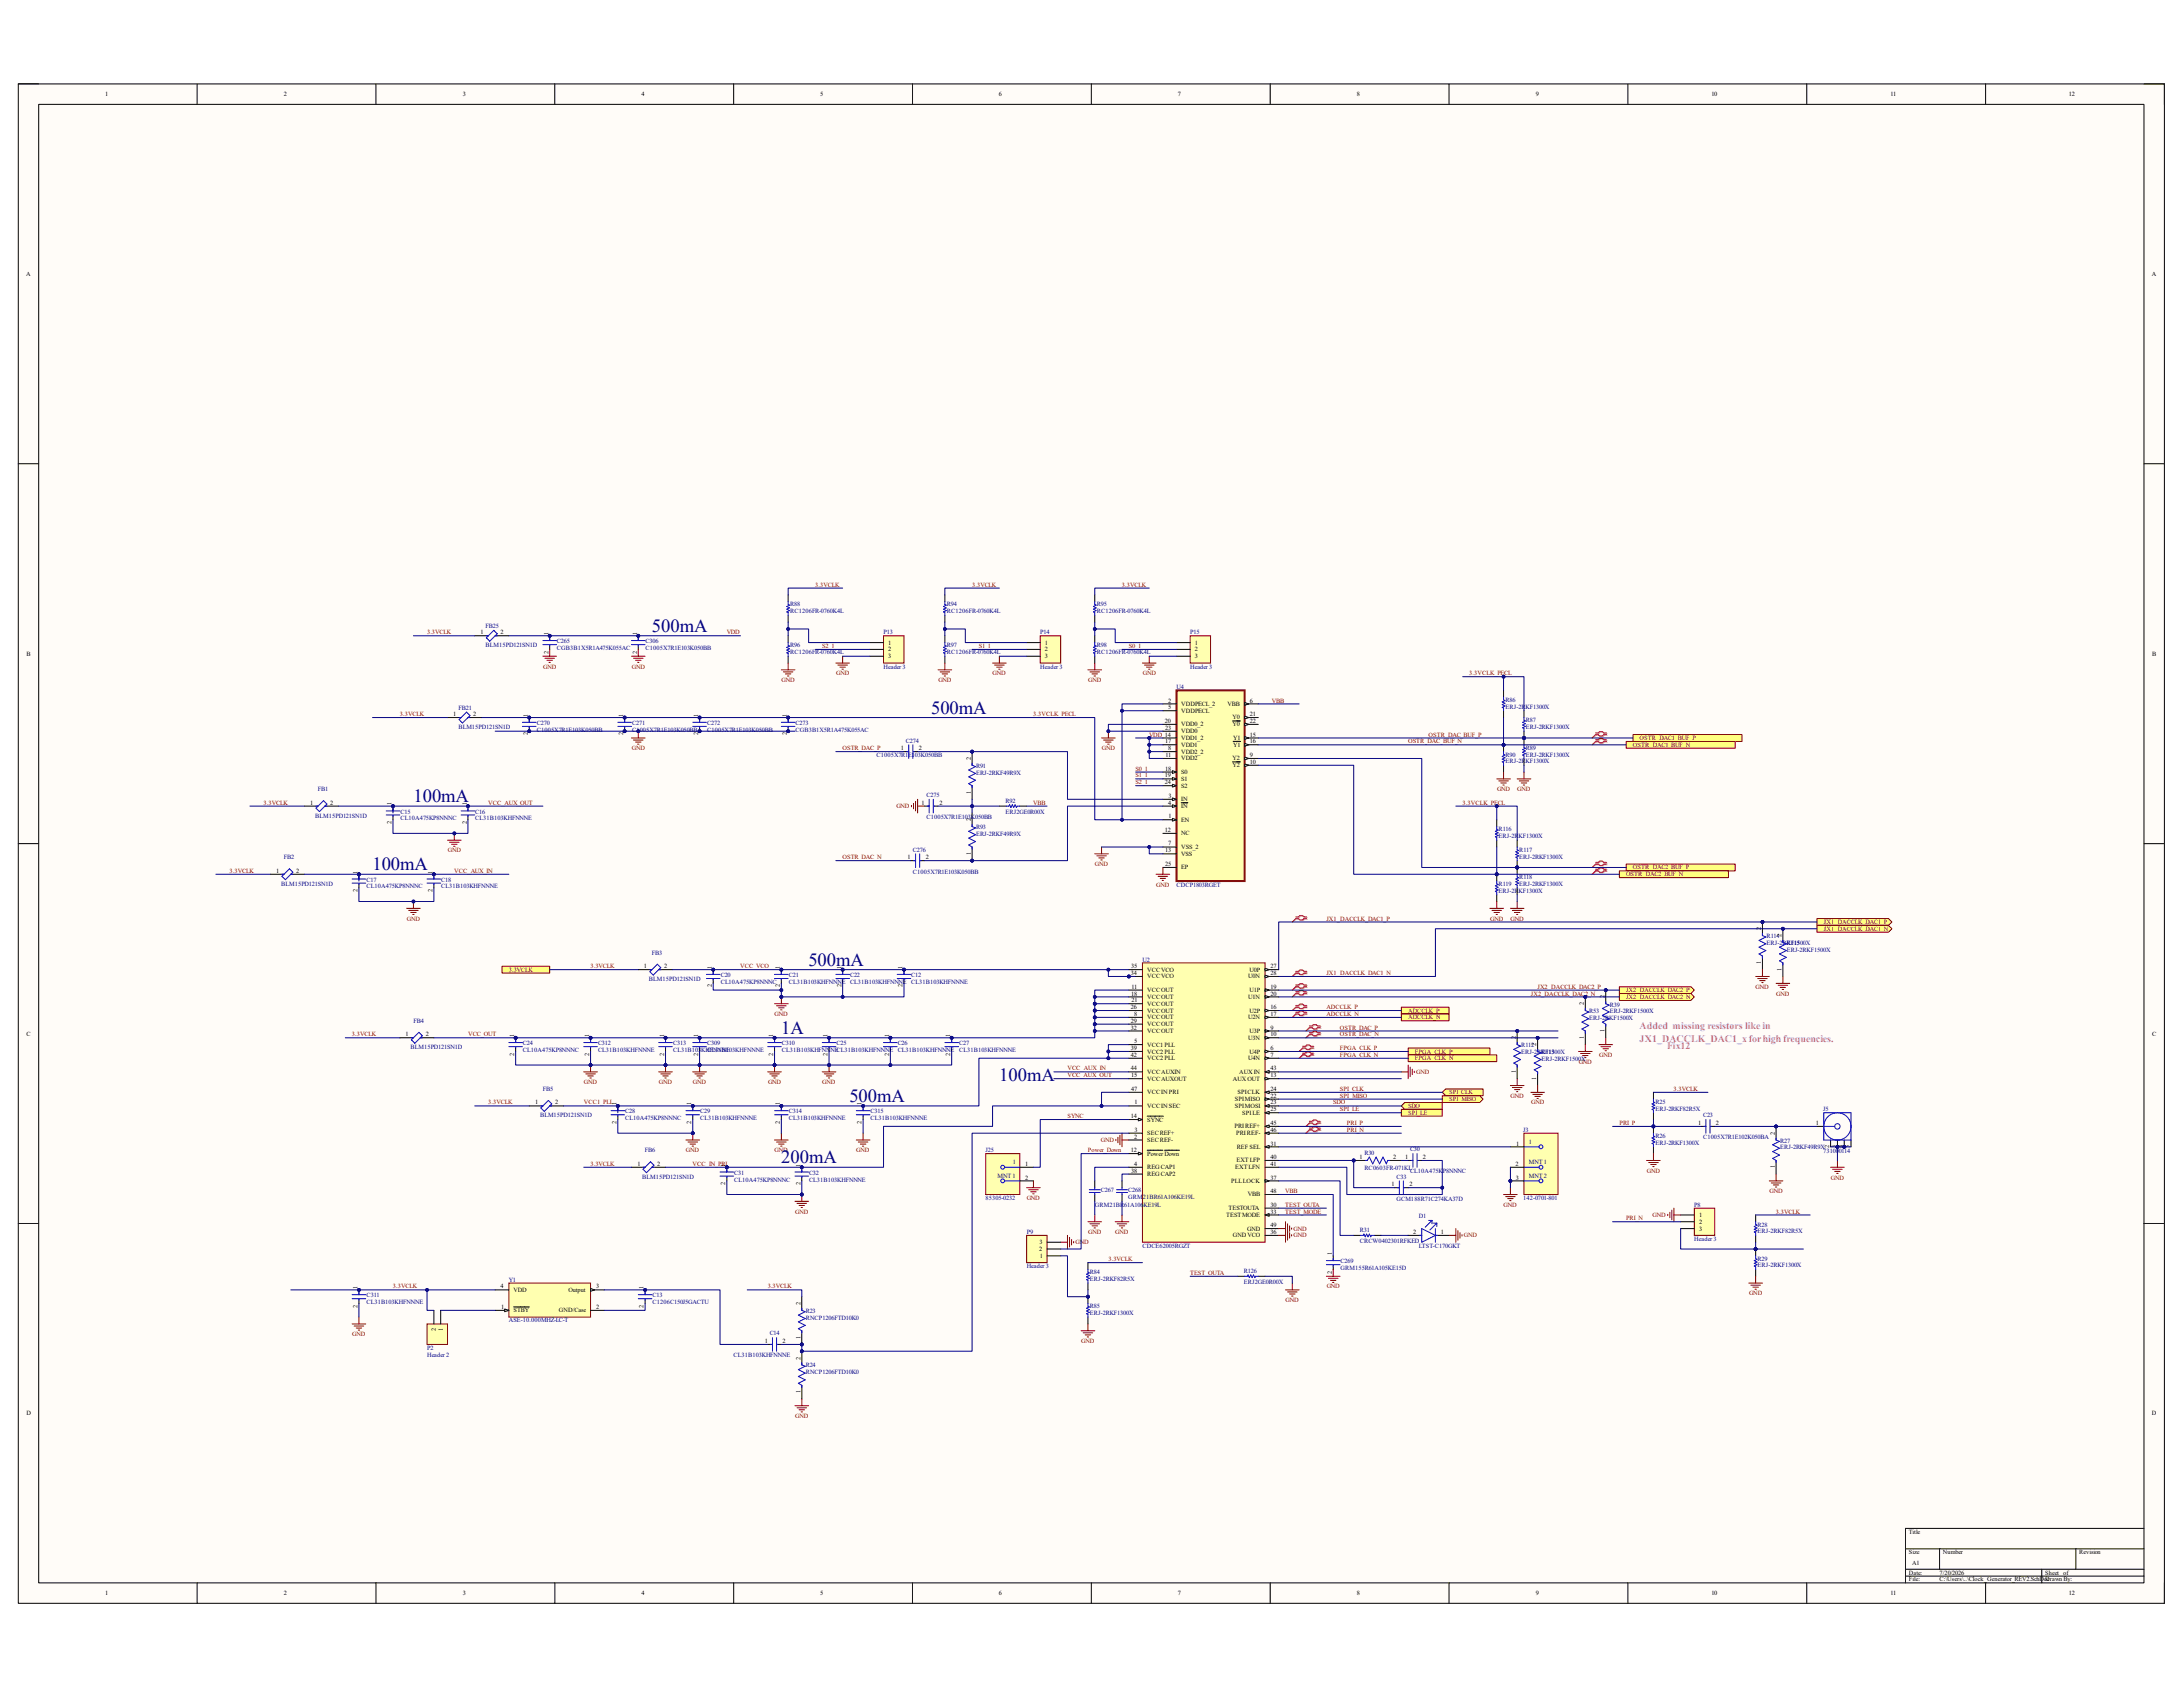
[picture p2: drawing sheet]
<svg xmlns="http://www.w3.org/2000/svg" width="279mm" height="216mm" viewBox="0 0 279 216" stroke-linecap="round" stroke-linejoin="round" font-family="sans-serif">
<defs><g id="words">
<g font-size="2.4" fill="#000080">
<text x="83.4" y="80.9">500mA</text>
<text x="119.2" y="91.3">500mA</text>
<text x="52.9" y="102.7">100mA</text>
<text x="47.7" y="111.4">100mA</text>
<text x="103.5" y="123.6">500mA</text>
<text x="100" y="132.3">1A</text>
<text x="108.7" y="141">500mA</text>
<text x="127.9" y="138.4">100mA</text>
<text x="100" y="148.8">200mA</text>
</g>
<g font-size="1.3" fill="#f0f">
<text x="209.8" y="131.7">Added missing resistors like in</text>
<text x="209.8" y="133.4">JX1_DACCLK_DAC1_x for high frequencies.</text>
<text x="213.4" y="134.3">Fix12</text>
</g>
<g font-size=".8">
<text x="13.5" y="12.3">1</text>
<text x="36.3" y="12.3">2</text>
<text x="59.2" y="12.3">3</text>
<text x="82.1" y="12.3">4</text>
<text x="105" y="12.3">5</text>
<text x="127.8" y="12.3">6</text>
<text x="150.7" y="12.3">7</text>
<text x="173.7" y="12.3">8</text>
<text x="196.6" y="12.3">9</text>
<text x="219" y="12.3">10</text>
<text x="242" y="12.3">11</text>
<text x="264.8" y="12.3">12</text>
<text x="3.3" y="35.3">A</text>
<text x="275.4" y="35.3">A</text>
<text x="3.4" y="83.9">B</text>
<text x="61.5" y="81.2">1</text>
<text x="64.1" y="81.2">2</text>
<text x="70.2" y="83.7" transform="rotate(-90 70.2 83.7)">2</text>
<text x="70.2" y="81.3" transform="rotate(-90 70.2 81.3)">1</text>
<text x="81.5" y="83.7" transform="rotate(-90 81.5 83.7)">2</text>
<text x="81.5" y="81.3" transform="rotate(-90 81.5 81.3)">1</text>
<text x="113.7" y="82.5">1</text>
<text x="113.7" y="83.4">2</text>
<text x="133.7" y="82.5">1</text>
<text x="133.7" y="83.4">2</text>
<text x="152.9" y="82.5">1</text>
<text x="152.9" y="83.4">2</text>
<text x="275.5" y="83.9">B</text>
<text x="113.7" y="84.2">3</text>
<text x="133.7" y="84.2">3</text>
<text x="149.5" y="89.9">2</text>
<text x="152.9" y="84.2">3</text>
<text x="160" y="89.9">6</text>
<text x="58" y="91.7">1</text>
<text x="60.6" y="91.7">2</text>
<text x="67.6" y="94.1" transform="rotate(-90 67.6 94.1)">2</text>
<text x="67.6" y="91.7" transform="rotate(-90 67.6 91.7)">1</text>
<text x="79.8" y="94.1" transform="rotate(-90 79.8 94.1)">2</text>
<text x="79.8" y="91.7" transform="rotate(-90 79.8 91.7)">1</text>
<text x="89.4" y="94.1" transform="rotate(-90 89.4 94.1)">2</text>
<text x="89.4" y="91.7" transform="rotate(-90 89.4 91.7)">1</text>
<text x="100.7" y="94.1" transform="rotate(-90 100.7 94.1)">2</text>
<text x="100.7" y="91.7" transform="rotate(-90 100.7 91.7)">1</text>
<text x="149.1" y="92.5">20</text>
<text x="149.1" y="93.4">23</text>
<text x="149.1" y="95.1">17</text>
<text x="149.5" y="90.8">5</text>
<text x="151.2" y="90.3">VDDPECL_2</text>
<text x="151.2" y="91.2">VDDPECL</text>
<text x="151.2" y="93">VDD0_2</text>
<text x="151.2" y="93.9">VDD0</text>
<text x="151.2" y="94.7">VDD1_2</text>
<text x="151.2" y="95.6">VDD1</text>
<text x="157.1" y="90.3">VBB</text>
<text x="157.7" y="92.1">Y0</text>
<text x="157.7" y="93">Y0</text>
<text x="157.8" y="94.7">Y1</text>
<text x="157.8" y="95.6">Y1</text>
<text x="160" y="91.7">21</text>
<text x="160" y="92.5">22</text>
<text x="160" y="94.3">15</text>
<text x="160" y="95.1">16</text>
<text x="115.3" y="96">1</text>
<text x="117.6" y="96">2</text>
<text x="124.2" y="101.6" transform="rotate(-90 124.2 101.6)">1</text>
<text x="124.2" y="97.2" transform="rotate(-90 124.2 97.2)">2</text>
<text x="149.1" y="99.5">19</text>
<text x="149.1" y="100.4">24</text>
<text x="149.1" y="98.6">18</text>
<text x="149.2" y="96.9">11</text>
<text x="149.5" y="96">8</text>
<text x="151.2" y="96.4">VDD2_2</text>
<text x="151.2" y="97.3">VDD2</text>
<text x="151.2" y="99.1">S0</text>
<text x="151.2" y="99.9">S1</text>
<text x="151.2" y="100.8">S2</text>
<text x="157.7" y="97.3">Y2</text>
<text x="157.7" y="98.2">Y2</text>
<text x="160" y="96.9">9</text>
<text x="160" y="97.7">10</text>
<text x="39.7" y="103">1</text>
<text x="42.2" y="103">2</text>
<text x="50.1" y="105.5" transform="rotate(-90 50.1 105.5)">2</text>
<text x="50.1" y="103.1" transform="rotate(-90 50.1 103.1)">1</text>
<text x="59.7" y="105.5" transform="rotate(-90 59.7 105.5)">2</text>
<text x="59.7" y="103.1" transform="rotate(-90 59.7 103.1)">1</text>
<text x="117.9" y="103">1</text>
<text x="120.2" y="103">2</text>
<text x="124.2" y="105.1" transform="rotate(-90 124.2 105.1)">2</text>
<text x="149.1" y="106.5">12</text>
<text x="149.5" y="103">4</text>
<text x="149.6" y="102.1">3</text>
<text x="149.6" y="104.7">1</text>
<text x="151.2" y="102.6">IN</text>
<text x="151.2" y="103.4">IN</text>
<text x="151.2" y="105.2">EN</text>
<text x="151.2" y="106.9">NC</text>
<text x="35.3" y="111.7">1</text>
<text x="37.9" y="111.7">2</text>
<text x="45.8" y="111.8" transform="rotate(-90 45.8 111.8)">1</text>
<text x="55.4" y="111.8" transform="rotate(-90 55.4 111.8)">1</text>
<text x="116.2" y="110">1</text>
<text x="118.5" y="110">2</text>
<text x="124.2" y="109.4" transform="rotate(-90 124.2 109.4)">1</text>
<text x="149.1" y="109.1">13</text>
<text x="149.1" y="110.8">25</text>
<text x="149.5" y="108.2">7</text>
<text x="151.2" y="108.7">VSS_2</text>
<text x="151.2" y="109.5">VSS</text>
<text x="151.2" y="111.3">EP</text>
<text x="45.8" y="114.2" transform="rotate(-90 45.8 114.2)">2</text>
<text x="55.4" y="114.2" transform="rotate(-90 55.4 114.2)">2</text>
<text x="225.4" y="119" transform="rotate(-90 225.4 119)">2</text>
<text x="228" y="119.9" transform="rotate(-90 228 119.9)">2</text>
<text x="82.4" y="123.9">1</text>
<text x="85" y="123.9">2</text>
<text x="91.1" y="124" transform="rotate(-90 91.1 124)">1</text>
<text x="99.8" y="124" transform="rotate(-90 99.8 124)">1</text>
<text x="107.7" y="124" transform="rotate(-90 107.7 124)">1</text>
<text x="115.5" y="124" transform="rotate(-90 115.5 124)">1</text>
<text x="144.7" y="124.8">34</text>
<text x="144.8" y="123.9">35</text>
<text x="146.8" y="125.2">VCC VCO</text>
<text x="146.8" y="124.3">VCC VCO</text>
<text x="159.8" y="125.2">U0N</text>
<text x="159.9" y="124.3">U0P</text>
<text x="162.6" y="123.9">27</text>
<text x="162.6" y="124.8">28</text>
<text x="225.4" y="123.4" transform="rotate(-90 225.4 123.4)">1</text>
<text x="228" y="124.2" transform="rotate(-90 228 124.2)">1</text>
<text x="91.1" y="126.4" transform="rotate(-90 91.1 126.4)">2</text>
<text x="99.8" y="126.4" transform="rotate(-90 99.8 126.4)">2</text>
<text x="107.7" y="126.4" transform="rotate(-90 107.7 126.4)">2</text>
<text x="115.5" y="126.4" transform="rotate(-90 115.5 126.4)">2</text>
<text x="144.7" y="129.2">26</text>
<text x="144.7" y="130.9">29</text>
<text x="144.7" y="131.8">32</text>
<text x="144.8" y="127.4">18</text>
<text x="144.8" y="126.5">11</text>
<text x="144.8" y="128.3">21</text>
<text x="145.2" y="130">8</text>
<text x="146.8" y="130.5">VCC OUT</text>
<text x="146.8" y="127">VCC OUT</text>
<text x="146.8" y="127.8">VCC OUT</text>
<text x="146.8" y="128.7">VCC OUT</text>
<text x="146.8" y="129.6">VCC OUT</text>
<text x="146.8" y="131.3">VCC OUT</text>
<text x="159.8" y="130.5">U2N</text>
<text x="159.8" y="127.8">U1N</text>
<text x="159.9" y="129.6">U2P</text>
<text x="159.9" y="127">U1P</text>
<text x="162.6" y="131.8">9</text>
<text x="162.6" y="129.2">16</text>
<text x="162.6" y="130">17</text>
<text x="162.6" y="126.5">19</text>
<text x="162.6" y="127.4">20</text>
<text x="202.7" y="128.6" transform="rotate(-90 202.7 128.6)">2</text>
<text x="205.4" y="127.8" transform="rotate(-90 205.4 127.8)">2</text>
<text x="3.4" y="132.5">C</text>
<text x="51.9" y="132.6">1</text>
<text x="54.5" y="132.6">2</text>
<text x="65.8" y="135.1" transform="rotate(-90 65.8 135.1)">2</text>
<text x="65.8" y="132.7" transform="rotate(-90 65.8 132.7)">1</text>
<text x="75.4" y="135.1" transform="rotate(-90 75.4 135.1)">2</text>
<text x="75.4" y="132.7" transform="rotate(-90 75.4 132.7)">1</text>
<text x="85" y="135.1" transform="rotate(-90 85 135.1)">2</text>
<text x="85" y="132.7" transform="rotate(-90 85 132.7)">1</text>
<text x="89.4" y="135.1" transform="rotate(-90 89.4 135.1)">2</text>
<text x="89.4" y="132.7" transform="rotate(-90 89.4 132.7)">1</text>
<text x="99" y="135.1" transform="rotate(-90 99 135.1)">2</text>
<text x="99" y="132.7" transform="rotate(-90 99 132.7)">1</text>
<text x="105.9" y="135.1" transform="rotate(-90 105.9 135.1)">2</text>
<text x="105.9" y="132.7" transform="rotate(-90 105.9 132.7)">1</text>
<text x="113.8" y="135.1" transform="rotate(-90 113.8 135.1)">2</text>
<text x="113.8" y="132.7" transform="rotate(-90 113.8 132.7)">1</text>
<text x="121.6" y="135.1" transform="rotate(-90 121.6 135.1)">2</text>
<text x="121.6" y="132.7" transform="rotate(-90 121.6 132.7)">1</text>
<text x="144.7" y="134.4">39</text>
<text x="144.7" y="135.3">42</text>
<text x="144.7" y="137">44</text>
<text x="144.8" y="137.9">15</text>
<text x="145.2" y="133.5">5</text>
<text x="146.8" y="133.9">VCC1 PLL</text>
<text x="146.8" y="132.2">VCC OUT</text>
<text x="146.8" y="134.8">VCC2 PLL</text>
<text x="146.8" y="135.7">VCC2 PLL</text>
<text x="146.8" y="137.4">VCC AUXIN</text>
<text x="158.6" y="137.4">AUX IN</text>
<text x="159.8" y="135.7">U4N</text>
<text x="159.8" y="133.1">U3N</text>
<text x="159.9" y="134.8">U4P</text>
<text x="159.9" y="132.2">U3P</text>
<text x="162.6" y="134.4">6</text>
<text x="162.6" y="135.3">7</text>
<text x="162.6" y="132.6">10</text>
<text x="162.6" y="137.9">13</text>
<text x="162.6" y="137">43</text>
<text x="194" y="137.3" transform="rotate(-90 194 137.3)">1</text>
<text x="194" y="133" transform="rotate(-90 194 133)">2</text>
<text x="196.6" y="133.9" transform="rotate(-90 196.6 133.9)">2</text>
<text x="202.7" y="132.9" transform="rotate(-90 202.7 132.9)">1</text>
<text x="205.4" y="132.1" transform="rotate(-90 205.4 132.1)">1</text>
<text x="275.5" y="132.5">C</text>
<text x="68.5" y="141.4">1</text>
<text x="71" y="141.4">2</text>
<text x="78.9" y="143.8" transform="rotate(-90 78.9 143.8)">2</text>
<text x="78.9" y="141.4" transform="rotate(-90 78.9 141.4)">1</text>
<text x="88.5" y="143.8" transform="rotate(-90 88.5 143.8)">2</text>
<text x="88.5" y="141.4" transform="rotate(-90 88.5 141.4)">1</text>
<text x="99.8" y="143.8" transform="rotate(-90 99.8 143.8)">2</text>
<text x="99.8" y="141.4" transform="rotate(-90 99.8 141.4)">1</text>
<text x="110.3" y="143.8" transform="rotate(-90 110.3 143.8)">2</text>
<text x="110.3" y="141.4" transform="rotate(-90 110.3 141.4)">1</text>
<text x="144.7" y="143.1">14</text>
<text x="144.8" y="139.6">47</text>
<text x="145.2" y="141.4">1</text>
<text x="146.8" y="141.8">VCC IN SEC</text>
<text x="146.8" y="143.6">SYNC</text>
<text x="146.8" y="138.3">VCC AUXOUT</text>
<text x="146.8" y="140">VCC IN PRI</text>
<text x="157.8" y="138.3">AUX OUT</text>
<text x="158" y="140.9">SPI MISO</text>
<text x="158" y="141.8">SPI MOSI</text>
<text x="158.4" y="140">SPI CLK</text>
<text x="159" y="142.7">SPI LE</text>
<text x="162.6" y="140.5">22</text>
<text x="162.6" y="141.4">23</text>
<text x="162.6" y="139.6">24</text>
<text x="162.6" y="142.2">25</text>
<text x="162.6" y="144">45</text>
<text x="196.6" y="138.2" transform="rotate(-90 196.6 138.2)">1</text>
<text x="217.3" y="144">1</text>
<text x="219.6" y="144">2</text>
<text x="232.4" y="144">1</text>
<text x="81.6" y="149.2">1</text>
<text x="84.1" y="149.2">2</text>
<text x="92.8" y="149.3" transform="rotate(-90 92.8 149.3)">1</text>
<text x="102.4" y="149.3" transform="rotate(-90 102.4 149.3)">1</text>
<text x="131.2" y="149.2">1</text>
<text x="144.7" y="147.4">12</text>
<text x="145.2" y="145.7">2</text>
<text x="145.2" y="149.2">4</text>
<text x="145.2" y="144.9">3</text>
<text x="146.8" y="146.1">SEC REF-</text>
<text x="146.8" y="145.3">SEC REF+</text>
<text x="146.8" y="149.6">REG CAP1</text>
<text x="146.8" y="147.9">Power Down</text>
<text x="158" y="144.4">PRI REF+</text>
<text x="158.1" y="149.6">EXT LFN</text>
<text x="158.2" y="145.3">PRI REF-</text>
<text x="158.2" y="148.8">EXT LFP</text>
<text x="158.3" y="147">REF SEL</text>
<text x="162.6" y="146.6">31</text>
<text x="162.6" y="148.3">40</text>
<text x="162.6" y="149.2">41</text>
<text x="162.6" y="144.9">46</text>
<text x="174" y="148.3">1</text>
<text x="178.3" y="148.3">2</text>
<text x="179.8" y="148.3">1</text>
<text x="182.1" y="148.3">2</text>
<text x="194" y="149.2">2</text>
<text x="194.1" y="146.6">1</text>
<text x="227.2" y="149.5" transform="rotate(-90 227.2 149.5)">1</text>
<text x="227.2" y="145.2" transform="rotate(-90 227.2 145.2)">2</text>
<text x="234.1" y="146.9" transform="rotate(-90 234.1 146.9)">2</text>
<text x="235" y="146.9" transform="rotate(-90 235 146.9)">3</text>
<text x="235.9" y="146.9" transform="rotate(-90 235.9 146.9)">4</text>
<text x="236.7" y="146.9" transform="rotate(-90 236.7 146.9)">5</text>
<text x="92.8" y="151.7" transform="rotate(-90 92.8 151.7)">2</text>
<text x="102.4" y="151.7" transform="rotate(-90 102.4 151.7)">2</text>
<text x="131.2" y="151">2</text>
<text x="144.8" y="150.1">38</text>
<text x="146.8" y="150.5">REG CAP2</text>
<text x="156.9" y="155.7">TEST MODE</text>
<text x="157.2" y="154.9">TESTOUTA</text>
<text x="157.6" y="151.4">PLL LOCK</text>
<text x="159.7" y="153.1">VBB</text>
<text x="162.6" y="154.4">30</text>
<text x="162.6" y="155.3">33</text>
<text x="162.6" y="151">37</text>
<text x="162.6" y="152.7">48</text>
<text x="178.1" y="151.8">1</text>
<text x="180.4" y="151.8">2</text>
<text x="194" y="151">3</text>
<text x="217.5" y="155.7">1</text>
<text x="133" y="160.1">2</text>
<text x="133.1" y="159.2">3</text>
<text x="133.1" y="161">1</text>
<text x="157.8" y="158.4">GND VCO</text>
<text x="159.6" y="157.5">GND</text>
<text x="162.6" y="157.9">36</text>
<text x="162.6" y="157.1">49</text>
<text x="170.5" y="160.6" transform="rotate(-90 170.5 160.6)">1</text>
<text x="180.9" y="157.9">2</text>
<text x="184.4" y="157.9">1</text>
<text x="217.5" y="156.6">2</text>
<text x="217.5" y="157.5">3</text>
<text x="45.8" y="167.3" transform="rotate(-90 45.8 167.3)">2</text>
<text x="45.8" y="165" transform="rotate(-90 45.8 165)">1</text>
<text x="64.1" y="164.9">4</text>
<text x="64.1" y="167.5">1</text>
<text x="65.7" y="165.4">VDD</text>
<text x="65.7" y="167.9">STBY</text>
<text x="71.5" y="167.9">GND/Case</text>
<text x="72.8" y="165.4">Output</text>
<text x="76.3" y="164.9">3</text>
<text x="76.3" y="167.5">2</text>
<text x="82.4" y="167.3" transform="rotate(-90 82.4 167.3)">2</text>
<text x="82.4" y="165" transform="rotate(-90 82.4 165)">1</text>
<text x="102.4" y="167" transform="rotate(-90 102.4 167)">2</text>
<text x="170.5" y="163" transform="rotate(-90 170.5 163)">2</text>
<text x="55.8" y="170.4" transform="rotate(-90 55.8 170.4)">2</text>
<text x="56.7" y="170.4" transform="rotate(-90 56.7 170.4)">1</text>
<text x="97.9" y="171.9">1</text>
<text x="100.2" y="171.9">2</text>
<text x="102.4" y="174" transform="rotate(-90 102.4 174)">2</text>
<text x="102.4" y="171.3" transform="rotate(-90 102.4 171.3)">1</text>
<text x="102.4" y="178.3" transform="rotate(-90 102.4 178.3)">1</text>
<text x="3.4" y="181.1">D</text>
<text x="275.4" y="181.1">D</text>
<text x="244.3" y="196.3">Title</text>
<text x="244.3" y="198.9">Size</text>
<text x="244.3" y="201.5">Date:</text>
<text x="244.3" y="202.4">File:</text>
<text x="244.7" y="200.2">A1</text>
<text x="248.2" y="201.5">7/20/2026</text>
<text x="248.2" y="202.4">C:\Users\..\Clock_Generator_REV2.SchDoc</text>
<text x="248.7" y="198.9">Number</text>
<text x="261.7" y="201.5">Sheet of</text>
<text x="261.7" y="202.4">Drawn By:</text>
<text x="266.1" y="198.9">Revision</text>
<text x="13.5" y="204.1">1</text>
<text x="36.3" y="204.1">2</text>
<text x="59.2" y="204.1">3</text>
<text x="82.1" y="204.1">4</text>
<text x="105" y="204.1">5</text>
<text x="127.8" y="204.1">6</text>
<text x="150.7" y="204.1">7</text>
<text x="173.7" y="204.1">8</text>
<text x="196.6" y="204.1">9</text>
<text x="219" y="204.1">10</text>
<text x="242" y="204.1">11</text>
<text x="264.8" y="204.1">12</text>
</g>
<g font-size=".8" fill="#000080">
<text x="101.1" y="77.6">R88</text>
<text x="121.2" y="77.6">R94</text>
<text x="140.4" y="77.6">R95</text>
<text x="62.1" y="80.4">FB25</text>
<text x="62.1" y="82.8">BLM15PD121SN1D</text>
<text x="71.3" y="82.3">C265</text>
<text x="71.3" y="83.2">CGB3B1X5R1A475K055AC</text>
<text x="82.6" y="82.3">C306</text>
<text x="82.6" y="83.2">C1005X7R1E103K050BB</text>
<text x="101.1" y="78.5">RC1206FR-0760K4L</text>
<text x="101.1" y="82.8">R96</text>
<text x="101.1" y="83.7">RC1206FR-0760K4L</text>
<text x="113.1" y="81.2">P13</text>
<text x="121.2" y="78.5">RC1206FR-0760K4L</text>
<text x="121.2" y="82.8">R97</text>
<text x="121.2" y="83.7">RC1206FR-0760K4L</text>
<text x="133.1" y="81.2">P14</text>
<text x="140.4" y="78.5">RC1206FR-0760K4L</text>
<text x="140.4" y="82.8">R98</text>
<text x="140.4" y="83.7">RC1206FR-0760K4L</text>
<text x="152.3" y="81.2">P15</text>
<text x="113.1" y="85.6">Header 3</text>
<text x="133.1" y="85.6">Header 3</text>
<text x="150.6" y="88.2">U4</text>
<text x="152.3" y="85.6">Header 3</text>
<text x="192.7" y="89.8">R86</text>
<text x="58.7" y="90.8">FB21</text>
<text x="58.7" y="93.3">BLM15PD121SN1D</text>
<text x="68.7" y="92.8">C270</text>
<text x="68.7" y="93.6">C1005X7R1E103K050BB</text>
<text x="80.9" y="92.8">C271</text>
<text x="80.9" y="93.6">C1005X7R1E103K050BB</text>
<text x="90.5" y="92.8">C272</text>
<text x="90.5" y="93.6">C1005X7R1E103K050BB</text>
<text x="101.8" y="92.8">C273</text>
<text x="101.8" y="93.6">CGB3B1X5R1A475K055AC</text>
<text x="116" y="95">C274</text>
<text x="192.7" y="90.7">ERJ-2RKF1300X</text>
<text x="195.3" y="92.5">R87</text>
<text x="195.3" y="93.3">ERJ-2RKF1300X</text>
<text x="195.3" y="95.9">R89</text>
<text x="40.7" y="101.3">FB1</text>
<text x="112.2" y="96.9">C1005X7R1E103K050BB</text>
<text x="124.9" y="98.3">R91</text>
<text x="124.9" y="99.1">ERJ-2RKF49R9X</text>
<text x="192.7" y="96.8">R90</text>
<text x="192.7" y="97.7">ERJ-2RKF1300X</text>
<text x="195.3" y="96.8">ERJ-2RKF1300X</text>
<text x="40.3" y="104.6">BLM15PD121SN1D</text>
<text x="51.3" y="104.1">C15</text>
<text x="51.3" y="105">CL10A475KP8NNNC</text>
<text x="60.8" y="104.1">C16</text>
<text x="60.8" y="105">CL31B103KHFNNNE</text>
<text x="118.6" y="102">C275</text>
<text x="118.6" y="104.8">C1005X7R1E103K050BB</text>
<text x="124.9" y="106.1">R93</text>
<text x="124.9" y="107">ERJ-2RKF49R9X</text>
<text x="128.7" y="102.7">R92</text>
<text x="128.7" y="104.1">ERJ2GE0R00X</text>
<text x="191.8" y="106.4">R116</text>
<text x="191.8" y="107.3">ERJ-2RKF1300X</text>
<text x="36" y="113.4">BLM15PD121SN1D</text>
<text x="36.3" y="110">FB2</text>
<text x="46.9" y="112.9">C17</text>
<text x="46.9" y="113.7">CL10A475KP8NNNC</text>
<text x="56.5" y="112.9">C18</text>
<text x="56.5" y="113.7">CL31B103KHFNNNE</text>
<text x="116.8" y="109">C276</text>
<text x="116.8" y="111.8">C1005X7R1E103K050BB</text>
<text x="150.6" y="113.5">CDCP1803RGET</text>
<text x="191.8" y="113.4">R119</text>
<text x="194.4" y="109">R117</text>
<text x="194.4" y="109.9">ERJ-2RKF1300X</text>
<text x="194.4" y="112.5">R118</text>
<text x="194.4" y="113.4">ERJ-2RKF1300X</text>
<text x="191.8" y="114.3">ERJ-2RKF1300X</text>
<text x="83.1" y="125.6">BLM15PD121SN1D</text>
<text x="83.4" y="122.2">FB3</text>
<text x="92.2" y="125.1">C20</text>
<text x="92.2" y="125.9">CL10A475KP8NNNC</text>
<text x="101" y="125.1">C21</text>
<text x="101" y="125.9">CL31B103KHFNNNE CL31B103KHFNNNE CL31B103KHFNNNE</text>
<text x="108.8" y="125.1">C22</text>
<text x="116.6" y="125.1">C12</text>
<text x="146.2" y="123.1">U2</text>
<text x="226.1" y="120.1">R114</text>
<text x="226.1" y="120.9">ERJ-2RKF1500X</text>
<text x="228.7" y="120.9">R115</text>
<text x="228.7" y="121.8">ERJ-2RKF1500X</text>
<text x="52.9" y="130.9">FB4</text>
<text x="203.4" y="129.7">R53</text>
<text x="203.4" y="130.6">ERJ-2RKF1500X</text>
<text x="206" y="128.8">R39</text>
<text x="206" y="129.7">ERJ-2RKF1500X</text>
<text x="52.5" y="134.3">BLM15PD121SN1D</text>
<text x="66.9" y="133.8">C24</text>
<text x="66.9" y="134.7">CL10A475KP8NNNC</text>
<text x="76.5" y="133.8">C312</text>
<text x="76.5" y="134.7">CL31B103KHFNNNE</text>
<text x="86.1" y="133.8">C313</text>
<text x="86.1" y="134.7">CL31B103KHFNNNE</text>
<text x="90.5" y="133.8">C309</text>
<text x="90.5" y="134.7">CL31B103KHFNNNE</text>
<text x="100.1" y="133.8">C310</text>
<text x="100.1" y="134.7">CL31B103KHFNNNECL31B103KHFNNNE CL31B103KHFNNNE</text>
<text x="107.1" y="133.8">C25</text>
<text x="114.9" y="133.8">C26</text>
<text x="122.8" y="133.8">C27</text>
<text x="122.8" y="134.7">CL31B103KHFNNNE</text>
<text x="194.7" y="134">R112</text>
<text x="194.7" y="134.9">ERJ-2RKF1500X</text>
<text x="197.3" y="134.9">R113</text>
<text x="197.3" y="135.8">ERJ-2RKF1500X</text>
<text x="69.1" y="143">BLM15PD121SN1D</text>
<text x="69.5" y="139.6">FB5</text>
<text x="80" y="142.5">C28</text>
<text x="80" y="143.4">CL10A475KP8NNNC</text>
<text x="89.6" y="142.5">C29</text>
<text x="89.6" y="143.4">CL31B103KHFNNNE</text>
<text x="101" y="142.5">C314</text>
<text x="101" y="143.4">CL31B103KHFNNNE</text>
<text x="111.4" y="142.5">C315</text>
<text x="111.4" y="143.4">CL31B103KHFNNNE</text>
<text x="211.9" y="141.3">R25</text>
<text x="211.9" y="142.2">ERJ-2RKF82R5X</text>
<text x="218" y="143">C23</text>
<text x="233.3" y="142.2">J5</text>
<text x="82.5" y="147.4">FB6</text>
<text x="126.2" y="147.4">J25</text>
<text x="129.6" y="149">1</text>
<text x="174.6" y="147.8">R30</text>
<text x="174.6" y="149.7">RC0603FR-071KL</text>
<text x="180.5" y="147.4">C30</text>
<text x="194.9" y="144.9">J3</text>
<text x="195.7" y="146.4">1</text>
<text x="195.7" y="149">MNT 1</text>
<text x="211.9" y="145.6">R26</text>
<text x="211.9" y="146.5">ERJ-2RKF1300X</text>
<text x="218" y="145.8">C1005X7R1E102K050BA</text>
<text x="227.8" y="146.2">R27</text>
<text x="227.8" y="147.1">ERJ-2RKF49R9X</text>
<text x="233.3" y="147.6">731000114</text>
<text x="82.2" y="150.9">BLM15PD121SN1D</text>
<text x="94" y="150.3">C31</text>
<text x="94" y="151.2">CL10A475KP8NNNC</text>
<text x="103.5" y="150.3">C32</text>
<text x="103.5" y="151.2">CL31B103KHFNNNE</text>
<text x="126.2" y="153.6">85305-0232</text>
<text x="127.7" y="150.8">MNT 1</text>
<text x="140.1" y="154.4">GRM21BR61A106KE19L</text>
<text x="140.9" y="152.6">C267</text>
<text x="144.4" y="152.6">C268</text>
<text x="144.4" y="153.5">GRM21BR61A106KE19L</text>
<text x="178.7" y="150.9">C33</text>
<text x="178.7" y="153.7">GCM188R71C274KA37D</text>
<text x="180.5" y="150.2">CL10A475KP8NNNC</text>
<text x="181.6" y="155.9">D1</text>
<text x="194.9" y="153.6">142-0701-801</text>
<text x="195.7" y="150.8">MNT 2</text>
<text x="216.8" y="154.4">P8</text>
<text x="131.4" y="157.9">P9</text>
<text x="146.2" y="159.7">CDCE62005RGZT</text>
<text x="171.6" y="161.7">C269</text>
<text x="174" y="157.6">R31</text>
<text x="174" y="159">CRCW0402301RFKED</text>
<text x="181.6" y="159.8">LTST-C170GKT</text>
<text x="216.8" y="158.8">Header 3</text>
<text x="225" y="157">R28</text>
<text x="225" y="157.8">ERJ-2RKF82R5X</text>
<text x="225" y="161.3">R29</text>
<text x="46.9" y="166">C311</text>
<text x="46.9" y="166.9">CL31B103KHFNNNE</text>
<text x="65.1" y="164">Y1</text>
<text x="83.5" y="166">C13</text>
<text x="83.5" y="166.9">C1206C150J5GACTU</text>
<text x="131.4" y="162.3">Header 3</text>
<text x="139.5" y="163.1">R84</text>
<text x="139.5" y="164">ERJ-2RKF82R5X</text>
<text x="139.5" y="167.4">R85</text>
<text x="159.2" y="162.9">R126</text>
<text x="159.2" y="164.3">ERJ2GE0R00X</text>
<text x="171.6" y="162.6">GRM155R61A105KE15D</text>
<text x="225" y="162.2">ERJ-2RKF1300X</text>
<text x="54.7" y="172.8">P2</text>
<text x="54.7" y="173.6">Header 2</text>
<text x="65.1" y="169.2">ASE-10.000MHZ-LC-T</text>
<text x="93.9" y="173.6">CL31B103KHFNNNE</text>
<text x="98.5" y="170.9">C14</text>
<text x="103.1" y="168">R23</text>
<text x="103.1" y="168.9">RNCP1206FTD10K0</text>
<text x="139.5" y="168.3">ERJ-2RKF1300X</text>
<text x="103.1" y="175">R24</text>
<text x="103.1" y="175.9">RNCP1206FTD10K0</text>
</g>
<g font-size=".8" fill="#800000">
<text x="104.4" y="75.1">3.3VCLK</text>
<text x="124.4" y="75.1">3.3VCLK</text>
<text x="143.6" y="75.1">3.3VCLK</text>
<text x="54.7" y="81.2">3.3VCLK</text>
<text x="93" y="81.2">VDD</text>
<text x="105.2" y="82.9">S2_1</text>
<text x="125.3" y="82.9">S1_1</text>
<text x="144.5" y="82.9">S0_1</text>
<text x="69.5" y="85.6">GND</text>
<text x="80.9" y="85.6">GND</text>
<text x="100" y="87.3">GND</text>
<text x="107" y="86.4">GND</text>
<text x="120.1" y="87.3">GND</text>
<text x="127" y="86.4">GND</text>
<text x="139.3" y="87.3">GND</text>
<text x="146.3" y="86.4">GND</text>
<text x="162.8" y="89.9">VBB</text>
<text x="188" y="86.4">3.3VCLK_PECL</text>
<text x="51.2" y="91.7">3.3VCLK</text>
<text x="132.2" y="91.7">3.3VCLK_PECL</text>
<text x="147.1" y="94.3">VDD 14</text>
<text x="180.2" y="95.1">OSTR_DAC_BUF_N</text>
<text x="182.8" y="94.3">OSTR_DAC_BUF_P</text>
<text x="209" y="95.6">OSTR_DAC1_BUF_N</text>
<text x="209.8" y="94.7">OSTR_DAC1_BUF_P</text>
<text x="80.9" y="96">GND</text>
<text x="107.8" y="96">OSTR_DAC_P</text>
<text x="141" y="96">GND</text>
<text x="145.3" y="98.6">S0_1</text>
<text x="145.3" y="99.5">S1_1</text>
<text x="145.3" y="100.4">S2_1</text>
<text x="191.6" y="101.3">GND</text>
<text x="194.2" y="101.3">GND</text>
<text x="33.7" y="103">3.3VCLK</text>
<text x="62.5" y="103">VCC_AUX_OUT</text>
<text x="114.7" y="103.4">GND</text>
<text x="132.2" y="103">VBB</text>
<text x="187.2" y="103">3.3VCLK_PECL</text>
<text x="29.4" y="111.7">3.3VCLK</text>
<text x="57.3" y="109.1">GND</text>
<text x="58.1" y="111.7">VCC_AUX_IN</text>
<text x="107.8" y="110">OSTR_DAC_N</text>
<text x="140.1" y="110.8">GND</text>
<text x="148" y="113.5">GND</text>
<text x="208.1" y="112.1">OSTR_DAC2_BUF_N</text>
<text x="209" y="111.3">OSTR_DAC2_BUF_P</text>
<text x="52.1" y="117.8">GND</text>
<text x="169.8" y="117.8">JX1_DACCLK_DAC1_P</text>
<text x="190.7" y="117.8">GND</text>
<text x="193.3" y="117.8">GND</text>
<text x="233.4" y="118.2">JX1_DACCLK_DAC1_P</text>
<text x="233.4" y="119.1">JX1_DACCLK_DAC1_N</text>
<text x="65.1" y="124.3">3.3VCLK</text>
<text x="75.6" y="123.9">3.3VCLK</text>
<text x="94.7" y="123.9">VCC_VCO</text>
<text x="169.8" y="124.8">JX1_DACCLK_DAC1_N</text>
<text x="99.1" y="130">GND</text>
<text x="169.8" y="129.2">ADCCLK_P</text>
<text x="169.8" y="130">ADCCLK_N</text>
<text x="171.5" y="131.8">OSTR_DAC_P</text>
<text x="180.2" y="129.6">ADCCLK_P</text>
<text x="180.2" y="130.5">ADCCLK_N</text>
<text x="195.9" y="127.4">JX2_DACCLK_DAC2_N</text>
<text x="196.8" y="126.5">JX2_DACCLK_DAC2_P</text>
<text x="208.1" y="127">JX2_DACCLK_DAC2_P</text>
<text x="208.1" y="127.8">JX2_DACCLK_DAC2_N</text>
<text x="224.7" y="126.5">GND</text>
<text x="227.3" y="127.4">GND</text>
<text x="45" y="132.6">3.3VCLK</text>
<text x="59.9" y="132.6">VCC_OUT</text>
<text x="136.6" y="137.9">VCC_AUX_OUT</text>
<text x="136.6" y="137">VCC_AUX_IN</text>
<text x="171.5" y="132.6">OSTR_DAC_N</text>
<text x="171.5" y="134.4">FPGA_CLK_P</text>
<text x="171.5" y="135.3">FPGA_CLK_N</text>
<text x="181.1" y="134.8">FPGA_CLK_P</text>
<text x="181.1" y="135.7">FPGA_CLK_N</text>
<text x="181.3" y="137.4">GND</text>
<text x="202.1" y="136.1">GND</text>
<text x="204.7" y="135.3">GND</text>
<text x="62.5" y="141.4">3.3VCLK</text>
<text x="74.7" y="141.4">VCC1_PLL</text>
<text x="74.7" y="138.7">GND</text>
<text x="84.3" y="138.7">GND</text>
<text x="88.7" y="138.7">GND</text>
<text x="98.3" y="138.7">GND</text>
<text x="105.2" y="138.7">GND</text>
<text x="136.6" y="143.1">SYNC</text>
<text x="170.6" y="141.4">SDO</text>
<text x="171.5" y="139.6">SPI_CLK</text>
<text x="171.5" y="140.5">SPI_MISO</text>
<text x="171.5" y="142.2">SPI_LE</text>
<text x="172.4" y="144">PRI_P</text>
<text x="180.2" y="141.8">SDO</text>
<text x="180.2" y="142.7">SPI_LE</text>
<text x="185.5" y="140">SPI_CLK</text>
<text x="185.5" y="140.9">SPI_MISO</text>
<text x="193.3" y="140.5">GND</text>
<text x="196" y="141.4">GND</text>
<text x="207.3" y="144">PRI_P</text>
<text x="214.2" y="139.6">3.3VCLK</text>
<text x="75.6" y="149.2">3.3VCLK</text>
<text x="87.8" y="147.4">GND</text>
<text x="88.6" y="149.2">VCC_IN_PRI</text>
<text x="99.1" y="147.4">GND</text>
<text x="109.6" y="147.4">GND</text>
<text x="139.2" y="147.4">Power_Down</text>
<text x="140.9" y="146.1">GND</text>
<text x="172.4" y="144.9">PRI_N</text>
<text x="101.8" y="155.3">GND</text>
<text x="131.4" y="153.6">GND</text>
<text x="164.5" y="152.7">VBB</text>
<text x="164.5" y="154.4">TEST_OUTA</text>
<text x="164.5" y="155.3">TEST_MODE</text>
<text x="192.4" y="154.4">GND</text>
<text x="210.8" y="150.1">GND</text>
<text x="211.5" y="155.7">GND</text>
<text x="226.5" y="152.7">GND</text>
<text x="227.3" y="155.3">3.3VCLK</text>
<text x="234.3" y="151">GND</text>
<text x="137.7" y="159.2">GND</text>
<text x="139.3" y="157.9">GND</text>
<text x="141.9" y="161.4">3.3VCLK</text>
<text x="142.7" y="157.9">GND</text>
<text x="165.6" y="157.5">GND</text>
<text x="165.6" y="158.4">GND</text>
<text x="187.4" y="158.4">GND</text>
<text x="208.1" y="156.2">PRI_N</text>
<text x="50.3" y="164.9">3.3VCLK</text>
<text x="98.3" y="164.9">3.3VCLK</text>
<text x="152.3" y="163.2">TEST_OUTA</text>
<text x="164.5" y="166.6">GND</text>
<text x="169.8" y="164.9">GND</text>
<text x="223.9" y="165.8">GND</text>
<text x="45.1" y="171">GND</text>
<text x="138.4" y="171.9">GND</text>
<text x="101.8" y="181.5">GND</text>
</g>
</g></defs>
<path d="M2.3 10.7h274.7v194.5h-274.7z" fill-rule="evenodd" fill="#fffcf8"/>
<path d="M2.3 10.7h274.7v194.5h-274.7z" fill="none" stroke="#000" stroke-width=".13"/>
<path d="M5 13.4h269.4v189.2h-269.4z" fill-rule="evenodd" fill="#fffcf8"/>
<g fill="none" stroke="#000" stroke-width=".13">
<path d="M2.3 10.7h2.7M5 13.4h269.4v189.2h-269.4zM25.2 10.7v2.7M48.1 10.7v2.7M71 10.7v2.7M93.9 10.7v2.7M116.8 10.7v2.7M139.7 10.7v2.7M162.6 10.7v2.7M185.5 10.7v2.7M208.4 10.7v2.7M231.2 10.7v2.7"/>
<path d="M254.1 10.7v2.7M274.4 10.7h2.6v2.7M2.3 59.3h2.7M274.4 59.4h2.6M2.3 108h2.7M274.4 108h2.6M2.3 156.6h2.7M274.4 156.6h2.6M243.9 198.2h30.5M248.2 198.2v2.6M265.7 198.2v2.6M274.4 195.6h-30.5v7"/>
<path d="M25.2 202.6v2.6M48.1 202.6v2.6M71 202.6v2.6M93.9 202.6v2.6M116.8 202.6v2.6M139.7 202.6v2.6M162.6 202.6v2.6M185.5 202.6v2.6M208.4 202.6v2.6M231.2 202.6v2.6M243.9 200.8h30.5M243.9 201.7h30.5"/>
<path d="M254.1 202.6v2.6M261.3 200.8v1.8M277 202.6v2.6"/>
</g>
<circle cx="144.5" cy="125" r=".17" fill="#000080"/>
<circle cx="144.5" cy="125" r=".17" fill="none" stroke="#000080" stroke-width=".13"/>
<path d="M146.2 123.2h15.7v35.8h-15.7z" fill-rule="evenodd" fill="#ffffb0"/>
<path d="M146.2 123.2h15.7v35.8h-15.7z" fill="none" stroke="#800000" stroke-width=".13"/>
<path d="M144.5 133.7h1.7M161.9 134.6h1.8M144.5 141.5h1.7M144.5 145.9h1.7M144.5 145h1.7M144.5 149.4h1.7" fill="none" stroke="#000" stroke-width=".13"/>
<path d="M161.9 134.4l.5 .2-.5 .1z" fill="#f8fcff"/>
<path d="M161.9 134.4l.5 .2-.5 .1zM161.9 135.4h1.8" fill="none" stroke="#000" stroke-width=".13"/>
<path d="M161.9 135.3l.5 .1-.5 .2z" fill="#f8fcff"/>
<path d="M144.5 130.2h1.7M161.9 135.3l.5 .1-.5 .2zM161.9 131.9h1.8" fill="none" stroke="#000" stroke-width=".13"/>
<path d="M161.9 131.8l.5 .1-.5 .2z" fill="#f8fcff"/>
<path d="M161.9 131.8l.5 .1-.5 .2zM161.9 132.8h1.8" fill="none" stroke="#000" stroke-width=".13"/>
<path d="M161.9 132.6l.5 .2-.5 .2z" fill="#f8fcff"/>
<path d="M144.5 126.7h1.7M161.9 132.6l.5 .2-.5 .2zM144.5 147.6h1.7" fill="none" stroke="#000" stroke-width=".13"/>
<path d="M145.7 147.5l.5 .1-.5 .2z" fill="#f8fcff"/>
<path d="M161.9 138h1.8M145.7 147.5l.5 .1-.5 .2zM146.8 147.2h2M149 147.2h2" fill="none" stroke="#000" stroke-width=".13"/>
<path d="M161.9 137.9l.5 .1-.5 .2z" fill="#f8fcff"/>
<path d="M161.9 137.9l.5 .1-.5 .2zM144.5 143.3h1.7" fill="none" stroke="#000" stroke-width=".13"/>
<path d="M145.7 143.1l.5 .2-.5 .2z" fill="#f8fcff"/>
<path d="M144.5 138h1.7M161.9 129.3h1.8M145.7 143.1l.5 .2-.5 .2zM146.8 142.8h2.1" fill="none" stroke="#000" stroke-width=".13"/>
<path d="M161.9 129.2l.5 .1-.5 .2z" fill="#f8fcff"/>
<path d="M161.9 129.2l.5 .1-.5 .2zM161.9 130.2h1.8" fill="none" stroke="#000" stroke-width=".13"/>
<path d="M161.9 130l.5 .2-.5 .2z" fill="#f8fcff"/>
<path d="M144.5 127.6h1.7M161.9 130l.5 .2-.5 .2zM161.9 126.7h1.8" fill="none" stroke="#000" stroke-width=".13"/>
<path d="M161.9 126.5l.5 .2-.5 .2z" fill="#f8fcff"/>
<path d="M161.9 126.5l.5 .2-.5 .2zM161.9 127.6h1.8" fill="none" stroke="#000" stroke-width=".13"/>
<path d="M161.9 127.4l.5 .2-.5 .2z" fill="#f8fcff"/>
<path d="M144.5 128.5h1.7M161.9 127.4l.5 .2-.5 .2zM161.9 140.7h1.8" fill="none" stroke="#000" stroke-width=".13"/>
<path d="M161.9 140.5l.5 .2-.5 .1z" fill="#f8fcff"/>
<path d="M161.9 140.5l.5 .2-.5 .1zM161.9 141.5h1.8" fill="none" stroke="#000" stroke-width=".13"/>
<path d="M161.9 141.5l.5-.1v.3z" fill="#f8fcff"/>
<path d="M161.9 139.8h1.8M161.9 141.5l.5-.1v.3z" fill="none" stroke="#000" stroke-width=".13"/>
<path d="M161.9 139.8l.5-.2v.4z" fill="#f8fcff"/>
<path d="M161.9 139.8l.5-.2v.4zM161.9 142.4h1.8" fill="none" stroke="#000" stroke-width=".13"/>
<path d="M161.9 142.4l.5-.2v.4z" fill="#f8fcff"/>
<path d="M144.5 129.3h1.7M161.9 124.1h1.8M161.9 142.4l.5-.2v.4z" fill="none" stroke="#000" stroke-width=".13"/>
<path d="M161.9 123.9l.5 .2-.5 .2z" fill="#f8fcff"/>
<path d="M161.9 123.9l.5 .2-.5 .2zM161.9 125h1.8" fill="none" stroke="#000" stroke-width=".13"/>
<path d="M161.9 124.8l.5 .2-.5 .1z" fill="#f8fcff"/>
<path d="M144.5 131.1h1.7M161.9 124.8l.5 .2-.5 .1zM161.9 154.6h1.8M161.9 146.8h1.8" fill="none" stroke="#000" stroke-width=".13"/>
<path d="M161.9 146.8l.5-.2v.3z" fill="#f8fcff"/>
<path d="M144.5 131.9h1.7M161.9 146.8l.5-.2v.3zM161.9 155.5h1.8" fill="none" stroke="#000" stroke-width=".13"/>
<path d="M161.9 155.5l.5-.2v.4z" fill="#f8fcff"/>
<path d="M144.5 125h1.7M161.9 155.5l.5-.2v.4z" fill="none" stroke="#000" stroke-width=".13"/>
<circle cx="144.5" cy="125" r=".17" fill="#000080"/>
<circle cx="144.5" cy="125" r=".17" fill="none" stroke="#000080" stroke-width=".13"/>
<path d="M144.5 124.1h1.7M161.9 158.1h1.8M161.9 151.1h1.8" fill="none" stroke="#000" stroke-width=".13"/>
<path d="M161.9 151l.5 .1-.5 .2z" fill="#f8fcff"/>
<path d="M144.5 134.6h1.7M144.5 135.4h1.7M161.9 137.2h1.8M144.5 150.3h1.7M161.9 151l.5 .1-.5 .2zM161.9 148.5h1.8M161.9 149.4h1.8" fill="none" stroke="#000" stroke-width=".13"/>
<path d="M161.9 137.2l.5-.2v.4z" fill="#f8fcff"/>
<path d="M144.5 137.2h1.7M161.9 137.2l.5-.2v.4zM161.9 144.2h1.8" fill="none" stroke="#000" stroke-width=".13"/>
<path d="M161.9 144.2l.5-.2v.3z" fill="#f8fcff"/>
<path d="M161.9 144.2l.5-.2v.3zM161.9 145h1.8" fill="none" stroke="#000" stroke-width=".13"/>
<path d="M161.9 145l.5-.2v.4z" fill="#f8fcff"/>
<path d="M144.5 139.8h1.7M161.9 145l.5-.2v.4zM161.9 152.9h1.8M161.9 157.2h1.8" fill="none" stroke="#000" stroke-width=".13"/>
<circle cx="193.3" cy="151.1" r=".17" fill="#000080"/>
<circle cx="193.3" cy="151.1" r=".17" fill="none" stroke="#000080" stroke-width=".13"/>
<path d="M195.1 145h4.3v7.9h-4.3z" fill-rule="evenodd" fill="#ffffb0"/>
<path d="M195.1 145h4.3v7.9h-4.3z" fill="none" stroke="#800000" stroke-width=".13"/>
<g fill="none" stroke="#00f" stroke-width=".13">
<path d="M195.1 146.8h1.9M195.1 149.4h1.9M195.1 151.1h1.9"/>
<circle cx="197.2" cy="146.8" r=".25"/>
<circle cx="197.2" cy="149.4" r=".25"/>
<circle cx="197.2" cy="151.1" r=".25"/>
</g>
<path d="M193.3 146.8h1.8M193.3 149.4h1.8M193.3 151.1h1.8" fill="none" stroke="#000" stroke-width=".13"/>
<circle cx="193.3" cy="151.1" r=".17" fill="#000080"/>
<circle cx="193.3" cy="151.1" r=".17" fill="none" stroke="#000080" stroke-width=".13"/>
<g fill="none" stroke="#800000" stroke-width=".13">
<path d="M163.7 157.2h.8M163.7 158.1h.8M164.5 156.4v2.6M164.8 156.6v2.1M165.1 156.9v.7M165.1 157.8v.7M165.3 157.1v.2M165.3 158v.2M192.4 152.9h1.8M192.7 153.1h1.2M193 153.4h.7M193.2 153.7h.2"/>
<path d="M193.3 152v.9"/>
</g>
<circle cx="115.7" cy="124.1" r=".17" fill="#000080"/>
<circle cx="115.7" cy="124.1" r=".17" fill="none" stroke="#000080" stroke-width=".13"/>
<path d="M115.7 124.1v.6" fill="none" stroke="#000" stroke-width=".13"/>
<circle cx="115.7" cy="124.1" r=".17" fill="#000080"/>
<circle cx="115.7" cy="124.1" r=".17" fill="none" stroke="#000080" stroke-width=".13"/>
<path d="M115.7 125.3v.5M98.3 172.1h.6M99.5 172.1h.5" fill="none" stroke="#000" stroke-width=".13"/>
<path d="M114.8 124.7h1.8M114.8 125.2h1.8M115.7 124.4v.3M115.7 125.3v.1M98.6 172.1h.3M98.9 171.2v1.7M99.4 171.2v1.7M99.5 172.1h.1" fill="none" stroke="#00f" stroke-width=".13"/>
<path d="M142.8 145.8v.2M143.1 145.5v.7M143.3 145.3v1.2M143.6 145v1.8M143.6 145.9h.9" fill="none" stroke="#800000" stroke-width=".13"/>
<circle cx="102.6" cy="172.1" r=".17" fill="#000080"/>
<circle cx="102.6" cy="172.1" r=".17" fill="none" stroke="#000080" stroke-width=".13"/>
<path d="M102.6 170.3v1.8" fill="none" stroke="#000" stroke-width=".13"/>
<circle cx="102.6" cy="172.1" r=".17" fill="#000080"/>
<circle cx="102.6" cy="172.1" r=".17" fill="none" stroke="#000080" stroke-width=".13"/>
<path d="M102.6 166v1.7" fill="none" stroke="#000" stroke-width=".13"/>
<path d="M102.6 167.4v.3l.5 .2-.9 .4 .9 .4-.9 .5 .9 .4-.9 .4 .4 .3v.3" fill="none" stroke="#00f" stroke-width=".13"/>
<circle cx="102.6" cy="172.9" r=".17" fill="#000080"/>
<circle cx="102.6" cy="172.9" r=".17" fill="none" stroke="#000080" stroke-width=".13"/>
<path d="M102.6 172.9v1.8M102.6 177.3v1.7" fill="none" stroke="#000" stroke-width=".13"/>
<circle cx="102.6" cy="172.9" r=".17" fill="#000080"/>
<circle cx="102.6" cy="172.9" r=".17" fill="none" stroke="#000080" stroke-width=".13"/>
<path d="M102.6 174.4v.3l.5 .1-.9 .5 .9 .4-.9 .5 .9 .4-.9 .4 .4 .3v.3" fill="none" stroke="#00f" stroke-width=".13"/>
<path d="M101.7 179.9h1.8M102.6 179v.9M102 180.2h1.2M102.3 180.4h.7M102.5 180.7h.2" fill="none" stroke="#800000" stroke-width=".13"/>
<path d="M65.1 164.2h10.5v4.4h-10.5z" fill-rule="evenodd" fill="#ffffb0"/>
<path d="M65.1 164.2h10.5v4.4h-10.5z" fill="none" stroke="#800000" stroke-width=".13"/>
<path d="M63.4 165.1h1.7M63.4 167.7h1.7" fill="none" stroke="#000" stroke-width=".13"/>
<path d="M64.6 167.5l.5 .2-.5 .2z" fill="#f8fcff"/>
<path d="M64.6 167.5l.5 .2-.5 .2zM65.7 167.3h2M75.6 165.1h1.7" fill="none" stroke="#000" stroke-width=".13"/>
<path d="M75.6 164.9l.5 .2-.5 .2z" fill="#f8fcff"/>
<path d="M75.6 164.9l.5 .2-.5 .2zM75.6 167.7h1.7" fill="none" stroke="#000" stroke-width=".13"/>
<circle cx="82.6" cy="165.1" r=".17" fill="#000080"/>
<circle cx="82.6" cy="165.1" r=".17" fill="none" stroke="#000080" stroke-width=".13"/>
<path d="M82.6 165.1v.6" fill="none" stroke="#000" stroke-width=".13"/>
<circle cx="82.6" cy="165.1" r=".17" fill="#000080"/>
<circle cx="82.6" cy="165.1" r=".17" fill="none" stroke="#000080" stroke-width=".13"/>
<path d="M82.6 166.3v.5" fill="none" stroke="#000" stroke-width=".13"/>
<path d="M81.7 165.7h1.7M81.7 166.2h1.7M82.6 165.4v.3M82.6 166.3v.1" fill="none" stroke="#00f" stroke-width=".13"/>
<path d="M54.7 169.4h2.6v2.7h-2.6z" fill-rule="evenodd" fill="#ffffb0"/>
<path d="M54.7 169.4h2.6v2.7h-2.6z" fill="none" stroke="#800000" stroke-width=".13"/>
<path d="M55.5 167.7v1.7M56.4 167.7v1.7" fill="none" stroke="#000" stroke-width=".13"/>
<circle cx="107.8" cy="124.1" r=".17" fill="#000080"/>
<circle cx="107.8" cy="124.1" r=".17" fill="none" stroke="#000080" stroke-width=".13"/>
<path d="M107.8 124.1v.6" fill="none" stroke="#000" stroke-width=".13"/>
<circle cx="107.8" cy="124.1" r=".17" fill="#000080"/>
<circle cx="107.8" cy="124.1" r=".17" fill="none" stroke="#000080" stroke-width=".13"/>
<path d="M107.8 125.3v.5" fill="none" stroke="#000" stroke-width=".13"/>
<path d="M107 124.7h1.7M107 125.2h1.7M107.8 124.4v.3M107.8 125.3v.1" fill="none" stroke="#00f" stroke-width=".13"/>
<circle cx="100" cy="124.1" r=".17" fill="#000080"/>
<circle cx="100" cy="124.1" r=".17" fill="none" stroke="#000080" stroke-width=".13"/>
<path d="M100 124.1v.6" fill="none" stroke="#000" stroke-width=".13"/>
<circle cx="100" cy="124.1" r=".17" fill="#000080"/>
<circle cx="100" cy="124.1" r=".17" fill="none" stroke="#000080" stroke-width=".13"/>
<path d="M100 125.3v.5" fill="none" stroke="#000" stroke-width=".13"/>
<path d="M99.1 124.7h1.8M99.1 125.2h1.8M100 124.4v.3M100 125.3v.1" fill="none" stroke="#00f" stroke-width=".13"/>
<path d="M99.1 128.5h1.8M99.4 128.7h1.2M99.7 129h.7M99.9 129.2h.2M100 127.6v.9" fill="none" stroke="#800000" stroke-width=".13"/>
<circle cx="100" cy="127.6" r=".17" fill="#000080"/>
<circle cx="100" cy="127.6" r=".17" fill="none" stroke="#000080" stroke-width=".13"/>
<circle cx="121.8" cy="132.8" r=".17" fill="#000080"/>
<circle cx="121.8" cy="132.8" r=".17" fill="none" stroke="#000080" stroke-width=".13"/>
<path d="M121.8 132.8v.6" fill="none" stroke="#000" stroke-width=".13"/>
<circle cx="121.8" cy="132.8" r=".17" fill="#000080"/>
<circle cx="121.8" cy="132.8" r=".17" fill="none" stroke="#000080" stroke-width=".13"/>
<path d="M121.8 134v.6" fill="none" stroke="#000" stroke-width=".13"/>
<path d="M120.9 133.4h1.8M120.9 133.9h1.8M121.8 133.2v.2M121.8 134v.1" fill="none" stroke="#00f" stroke-width=".13"/>
<circle cx="114" cy="132.8" r=".17" fill="#000080"/>
<circle cx="114" cy="132.8" r=".17" fill="none" stroke="#000080" stroke-width=".13"/>
<path d="M114 132.8v.6" fill="none" stroke="#000" stroke-width=".13"/>
<circle cx="114" cy="132.8" r=".17" fill="#000080"/>
<circle cx="114" cy="132.8" r=".17" fill="none" stroke="#000080" stroke-width=".13"/>
<path d="M114 134v.6" fill="none" stroke="#000" stroke-width=".13"/>
<path d="M113.1 133.4h1.7M113.1 133.9h1.7M114 133.2v.2M114 134v.1" fill="none" stroke="#00f" stroke-width=".13"/>
<circle cx="106.1" cy="132.8" r=".17" fill="#000080"/>
<circle cx="106.1" cy="132.8" r=".17" fill="none" stroke="#000080" stroke-width=".13"/>
<path d="M106.1 132.8v.6" fill="none" stroke="#000" stroke-width=".13"/>
<circle cx="106.1" cy="132.8" r=".17" fill="#000080"/>
<circle cx="106.1" cy="132.8" r=".17" fill="none" stroke="#000080" stroke-width=".13"/>
<path d="M106.1 134v.6" fill="none" stroke="#000" stroke-width=".13"/>
<path d="M105.2 133.4h1.8M105.2 133.9h1.8M106.1 133.2v.2M106.1 134v.1" fill="none" stroke="#00f" stroke-width=".13"/>
<path d="M105.2 137.2h1.8M105.5 137.4h1.2M105.8 137.7h.7M106 138h.2M106.1 136.3v.9" fill="none" stroke="#800000" stroke-width=".13"/>
<circle cx="106.1" cy="136.3" r=".17" fill="#000080"/>
<circle cx="106.1" cy="136.3" r=".17" fill="none" stroke="#000080" stroke-width=".13"/>
<circle cx="91.3" cy="124.1" r=".17" fill="#000080"/>
<circle cx="91.3" cy="124.1" r=".17" fill="none" stroke="#000080" stroke-width=".13"/>
<path d="M91.3 124.1v.6" fill="none" stroke="#000" stroke-width=".13"/>
<circle cx="91.3" cy="124.1" r=".17" fill="#000080"/>
<circle cx="91.3" cy="124.1" r=".17" fill="none" stroke="#000080" stroke-width=".13"/>
<path d="M91.3 125.3v.5" fill="none" stroke="#000" stroke-width=".13"/>
<path d="M90.4 124.7h1.8M90.4 125.2h1.8M91.3 124.4v.3M91.3 125.3v.1" fill="none" stroke="#00f" stroke-width=".13"/>
<circle cx="66" cy="132.8" r=".17" fill="#000080"/>
<circle cx="66" cy="132.8" r=".17" fill="none" stroke="#000080" stroke-width=".13"/>
<path d="M66 132.8v.6" fill="none" stroke="#000" stroke-width=".13"/>
<circle cx="66" cy="132.8" r=".17" fill="#000080"/>
<circle cx="66" cy="132.8" r=".17" fill="none" stroke="#000080" stroke-width=".13"/>
<path d="M66 134v.6" fill="none" stroke="#000" stroke-width=".13"/>
<path d="M65.1 133.4h1.8M65.1 133.9h1.8M66 133.2v.2M66 134v.1" fill="none" stroke="#00f" stroke-width=".13"/>
<circle cx="88.7" cy="141.5" r=".17" fill="#000080"/>
<circle cx="88.7" cy="141.5" r=".17" fill="none" stroke="#000080" stroke-width=".13"/>
<path d="M88.7 141.5v.6" fill="none" stroke="#000" stroke-width=".13"/>
<circle cx="88.7" cy="141.5" r=".17" fill="#000080"/>
<circle cx="88.7" cy="141.5" r=".17" fill="none" stroke="#000080" stroke-width=".13"/>
<path d="M88.7 142.8v.5" fill="none" stroke="#000" stroke-width=".13"/>
<path d="M87.8 142.1h1.7M87.8 142.7h1.7M88.7 141.9v.2M88.7 142.8h.1" fill="none" stroke="#00f" stroke-width=".13"/>
<path d="M87.8 145.9h1.7M88.1 146.2h1.2M88.3 146.4h.7M88.6 146.7h.2M88.7 145v.9" fill="none" stroke="#800000" stroke-width=".13"/>
<circle cx="88.7" cy="145" r=".17" fill="#000080"/>
<circle cx="88.7" cy="145" r=".17" fill="none" stroke="#000080" stroke-width=".13"/>
<circle cx="79.1" cy="141.5" r=".17" fill="#000080"/>
<circle cx="79.1" cy="141.5" r=".17" fill="none" stroke="#000080" stroke-width=".13"/>
<path d="M79.1 141.5v.6" fill="none" stroke="#000" stroke-width=".13"/>
<circle cx="79.1" cy="141.5" r=".17" fill="#000080"/>
<circle cx="79.1" cy="141.5" r=".17" fill="none" stroke="#000080" stroke-width=".13"/>
<path d="M79.1 142.8v.5" fill="none" stroke="#000" stroke-width=".13"/>
<path d="M78.2 142.1h1.7M78.2 142.7h1.7M79.1 141.9v.2M79.1 142.8h.1" fill="none" stroke="#00f" stroke-width=".13"/>
<circle cx="102.6" cy="149.4" r=".17" fill="#000080"/>
<circle cx="102.6" cy="149.4" r=".17" fill="none" stroke="#000080" stroke-width=".13"/>
<path d="M102.6 149.4v.6" fill="none" stroke="#000" stroke-width=".13"/>
<circle cx="102.6" cy="149.4" r=".17" fill="#000080"/>
<circle cx="102.6" cy="149.4" r=".17" fill="none" stroke="#000080" stroke-width=".13"/>
<path d="M102.6 150.6v.5" fill="none" stroke="#000" stroke-width=".13"/>
<path d="M101.7 150h1.8M101.7 150.5h1.8M102.6 149.7v.3M102.6 150.6v.1" fill="none" stroke="#00f" stroke-width=".13"/>
<path d="M101.7 153.7h1.8M102 154h1.2M102.3 154.3h.7M102.5 154.5h.2M102.6 152.9v.8" fill="none" stroke="#800000" stroke-width=".13"/>
<circle cx="102.6" cy="152.9" r=".17" fill="#000080"/>
<circle cx="102.6" cy="152.9" r=".17" fill="none" stroke="#000080" stroke-width=".13"/>
<circle cx="93" cy="149.4" r=".17" fill="#000080"/>
<circle cx="93" cy="149.4" r=".17" fill="none" stroke="#000080" stroke-width=".13"/>
<path d="M93 149.4v.6" fill="none" stroke="#000" stroke-width=".13"/>
<circle cx="93" cy="149.4" r=".17" fill="#000080"/>
<circle cx="93" cy="149.4" r=".17" fill="none" stroke="#000080" stroke-width=".13"/>
<path d="M93 150.6v.5M180.2 148.5h.6M181.5 148.5h.5" fill="none" stroke="#000" stroke-width=".13"/>
<path d="M92.2 150h1.7M92.2 150.5h1.7M93 149.7v.3M93 150.6v.1M180.6 148.5h.2M180.8 147.6v1.8M181.4 147.6v1.8M181.5 148.5h.1" fill="none" stroke="#00f" stroke-width=".13"/>
<circle cx="173.3" cy="148.5" r=".17" fill="#000080"/>
<circle cx="173.3" cy="148.5" r=".17" fill="none" stroke="#000080" stroke-width=".13"/>
<path d="M173.3 148.5h1.7" fill="none" stroke="#000" stroke-width=".13"/>
<circle cx="173.3" cy="148.5" r=".17" fill="#000080"/>
<circle cx="173.3" cy="148.5" r=".17" fill="none" stroke="#000080" stroke-width=".13"/>
<g fill="none" stroke="#000" stroke-width=".13">
<path d="M51.2 132.8h1.7M53.8 132.8h1.7M81.7 124.1h1.7M84.3 124.1h1.8M67.7 141.5h1.8M70.4 141.5h1.7M80.8 149.4h1.8M83.4 149.4h1.8M173.3 158.1h.8M175.9 158.1h.8M177.6 148.5h1.8M178.5 152h.6"/>
<path d="M179.7 152h.5M180.2 158.1h1.8M183.7 158.1h1.8"/>
</g>
<g fill="none" stroke="#00f" stroke-width=".13">
<path d="M52.7 133.1l.9-1 .4 .5-.9 .9zM52.7 132.8h.2M53.8 132.8h.2M83.2 124.1h.2M84.1 123.4l.5 .4-1 1-.4-.4zM84.3 124.1h.3M69.2 141.8l1-1 .4 .5-.9 .9zM69.2 141.5h.3M70.4 141.5h.2M82.3 149.6l1-.9 .4 .4-1 1zM82.3 149.4h.3M83.4 149.4h.3"/>
<path d="M174.1 158.1h.4l.1-.2 .1 .4 .2-.4 .2 .4 .2-.4 .1 .4 .1-.2h.4M174.7 148.5h.3l.3-.4 .4 .8 .4-.8 .5 .8 .4-.8 .4 .8 .2-.4h.3M178.8 152h.3M179.1 151.1v1.8M179.6 151.1v1.8M179.7 152h.1M181.7 158.1h.3M182 157.2l1.7 .9-1.7 .9zM182.8 156.2h.5M183.3 156.2l-.9 .9M183.3 156.2v.4M183.5 156.5h.4"/>
<path d="M183.7 157.2v1.8M183.7 158.1h.3M183.9 156.5l-.9 .9M183.9 156.5v.5"/>
</g>
<path d="M184.6 139.8l.4-.4h4.8v.8h-4.8z" fill-rule="evenodd" fill="#ffff80"/>
<path d="M184.6 139.8l.4-.4h4.8v.8h-4.8z" fill="none" stroke="#800000" stroke-width=".13"/>
<path d="M184.6 140.2h4.8l.4 .5-.4 .4h-4.8z" fill-rule="evenodd" fill="#ffff80"/>
<path d="M184.6 140.2h4.8l.4 .5-.4 .4h-4.8z" fill="none" stroke="#800000" stroke-width=".13"/>
<path d="M179.8 141.1h4.8v.9h-4.8l-.4-.5z" fill-rule="evenodd" fill="#ffff80"/>
<path d="M179.8 141.1h4.8v.9h-4.8l-.4-.5z" fill="none" stroke="#800000" stroke-width=".13"/>
<path d="M179.4 142h5.2v.8h-5.2z" fill-rule="evenodd" fill="#ffff80"/>
<path d="M179.4 142h5.2v.8h-5.2z" fill="none" stroke="#800000" stroke-width=".13"/>
<circle cx="55.5" cy="111.9" r=".17" fill="#000080"/>
<circle cx="55.5" cy="111.9" r=".17" fill="none" stroke="#000080" stroke-width=".13"/>
<path d="M55.5 111.9v.6" fill="none" stroke="#000" stroke-width=".13"/>
<circle cx="55.5" cy="111.9" r=".17" fill="#000080"/>
<circle cx="55.5" cy="111.9" r=".17" fill="none" stroke="#000080" stroke-width=".13"/>
<path d="M55.5 113.1v.5" fill="none" stroke="#000" stroke-width=".13"/>
<path d="M54.7 112.5h1.7M54.7 113h1.7M55.5 112.2v.3M55.5 113.1v.1" fill="none" stroke="#00f" stroke-width=".13"/>
<circle cx="45.9" cy="111.9" r=".17" fill="#000080"/>
<circle cx="45.9" cy="111.9" r=".17" fill="none" stroke="#000080" stroke-width=".13"/>
<path d="M45.9 111.9v.6" fill="none" stroke="#000" stroke-width=".13"/>
<circle cx="45.9" cy="111.9" r=".17" fill="#000080"/>
<circle cx="45.9" cy="111.9" r=".17" fill="none" stroke="#000080" stroke-width=".13"/>
<path d="M34.6 111.9h1.7M37.2 111.9h1.8M45.9 113.1v.5" fill="none" stroke="#000" stroke-width=".13"/>
<path d="M36.1 111.9h.2M37 111.2l.5 .4-1 1-.4-.4zM37.2 111.9h.3M45.1 112.5h1.7M45.1 113h1.7M45.9 112.2v.3M45.9 113.1v.1" fill="none" stroke="#00f" stroke-width=".13"/>
<circle cx="59.9" cy="103.2" r=".17" fill="#000080"/>
<circle cx="59.9" cy="103.2" r=".17" fill="none" stroke="#000080" stroke-width=".13"/>
<path d="M59.9 103.2v.6" fill="none" stroke="#000" stroke-width=".13"/>
<circle cx="59.9" cy="103.2" r=".17" fill="#000080"/>
<circle cx="59.9" cy="103.2" r=".17" fill="none" stroke="#000080" stroke-width=".13"/>
<path d="M59.9 104.4v.5" fill="none" stroke="#000" stroke-width=".13"/>
<path d="M59 103.8h1.8M59 104.3h1.8M59.9 103.5v.3M59.9 104.4v.1" fill="none" stroke="#00f" stroke-width=".13"/>
<circle cx="50.3" cy="103.2" r=".17" fill="#000080"/>
<circle cx="50.3" cy="103.2" r=".17" fill="none" stroke="#000080" stroke-width=".13"/>
<path d="M50.3 103.2v.6" fill="none" stroke="#000" stroke-width=".13"/>
<circle cx="50.3" cy="103.2" r=".17" fill="#000080"/>
<circle cx="50.3" cy="103.2" r=".17" fill="none" stroke="#000080" stroke-width=".13"/>
<path d="M39 103.2h1.7M41.6 103.2h1.7M50.3 104.4v.5M211.6 139.8v.9M211.6 142.4v.9" fill="none" stroke="#000" stroke-width=".13"/>
<path d="M40.4 103.2h.3M41.4 102.5l.4 .4-.9 1-.5-.5zM41.6 103.2h.2M49.4 103.8h1.8M49.4 104.3h1.8M50.3 103.5v.3M50.3 104.4v.1M211.6 140.7v.3l.2 .1-.4 .2 .4 .1-.4 .2 .4 .2-.4 .2 .2 .1v.3" fill="none" stroke="#00f" stroke-width=".13"/>
<circle cx="211.6" cy="144.2" r=".17" fill="#000080"/>
<circle cx="211.6" cy="144.2" r=".17" fill="none" stroke="#000080" stroke-width=".13"/>
<path d="M211.6 144.2v.8" fill="none" stroke="#000" stroke-width=".13"/>
<circle cx="211.6" cy="144.2" r=".17" fill="#000080"/>
<circle cx="211.6" cy="144.2" r=".17" fill="none" stroke="#000080" stroke-width=".13"/>
<path d="M211.6 146.8v.8M224.7 155.5v.9M224.7 158.1v.9" fill="none" stroke="#000" stroke-width=".13"/>
<path d="M211.6 145v.4l.2 .1-.4 .1 .4 .2-.4 .2 .4 .2-.4 .1 .2 .1v.4M224.7 156.4v.3l.2 .1-.4 .2 .4 .2-.4 .1 .4 .2-.4 .2 .2 .1v.3" fill="none" stroke="#00f" stroke-width=".13"/>
<path d="M210.7 148.5h1.8M211 148.8h1.2M211.3 149h.7M211.5 149.3h.2M211.6 147.6v.9" fill="none" stroke="#800000" stroke-width=".13"/>
<circle cx="224.7" cy="159.9" r=".17" fill="#000080"/>
<circle cx="224.7" cy="159.9" r=".17" fill="none" stroke="#000080" stroke-width=".13"/>
<path d="M224.7 159.9v.8" fill="none" stroke="#000" stroke-width=".13"/>
<circle cx="224.7" cy="159.9" r=".17" fill="#000080"/>
<circle cx="224.7" cy="159.9" r=".17" fill="none" stroke="#000080" stroke-width=".13"/>
<path d="M217.7 144.2h.6M218.9 144.2h.6M224.7 162.5v.8" fill="none" stroke="#000" stroke-width=".13"/>
<path d="M218.1 144.2h.2M218.3 143.3v1.7M218.9 143.3v1.7M218.9 144.2h.1M224.7 160.7v.4l.2 .1-.4 .1 .4 .2-.4 .2 .4 .2-.4 .1 .2 .1v.4" fill="none" stroke="#00f" stroke-width=".13"/>
<path d="M223.8 164.2h1.8M224.1 164.5h1.2M224.4 164.7h.7M224.6 165h.2M224.7 163.3v.9" fill="none" stroke="#800000" stroke-width=".13"/>
<circle cx="235.2" cy="146.8" r=".17" fill="#000080"/>
<circle cx="235.2" cy="146.8" r=".17" fill="none" stroke="#000080" stroke-width=".13"/>
<circle cx="236" cy="146.8" r=".17" fill="#000080"/>
<circle cx="236" cy="146.8" r=".17" fill="none" stroke="#000080" stroke-width=".13"/>
<path d="M232.5 144.2h.9M234.3 145.9v.9M235.2 145.9v.9M236.9 145.9v.9" fill="none" stroke="#000" stroke-width=".13"/>
<g fill="none" stroke="#00f" stroke-width=".13">
<circle cx="235.2" cy="144.2" r=".35"/>
<circle cx="235.2" cy="144.2" r="1.75"/>
</g>
<circle cx="235.2" cy="146.8" r=".17" fill="#000080"/>
<circle cx="235.2" cy="146.8" r=".17" fill="none" stroke="#000080" stroke-width=".13"/>
<path d="M236 145.9v.9" fill="none" stroke="#000" stroke-width=".13"/>
<circle cx="236" cy="146.8" r=".17" fill="#000080"/>
<circle cx="236" cy="146.8" r=".17" fill="none" stroke="#000080" stroke-width=".13"/>
<path d="M233.4 142.4h3.5v3.5h-3.5zM233.4 144.2h1.4" fill="none" stroke="#00f" stroke-width=".13"/>
<path d="M234.3 149.4h1.7M234.6 149.6h1.2M234.8 149.9h.7M235.1 150.2h.2M235.2 148.5v.9" fill="none" stroke="#800000" stroke-width=".13"/>
<circle cx="227.3" cy="144.2" r=".17" fill="#000080"/>
<circle cx="227.3" cy="144.2" r=".17" fill="none" stroke="#000080" stroke-width=".13"/>
<path d="M227.3 144.2v1.7M227.3 148.5v1.8" fill="none" stroke="#000" stroke-width=".13"/>
<circle cx="227.3" cy="144.2" r=".17" fill="#000080"/>
<circle cx="227.3" cy="144.2" r=".17" fill="none" stroke="#000080" stroke-width=".13"/>
<path d="M227.3 145.6v.3l.5 .2-.9 .4 .9 .4-.9 .5 .9 .4-.9 .5 .4 .2v.3" fill="none" stroke="#00f" stroke-width=".13"/>
<path d="M185.5 158.1h.8M186.3 157.2v1.8M186.6 157.5v1.2M186.9 157.8v.7M187.1 158v.2M226.5 151.1h1.7M226.7 151.4h1.2M227 151.6h.7M227.2 151.9h.2M227.3 150.3v.8" fill="none" stroke="#800000" stroke-width=".13"/>
<path d="M64.3 123.7h6.1v.8h-6.1z" fill-rule="evenodd" fill="#ffff80"/>
<path d="M64.3 123.7h6.1v.8h-6.1z" fill="none" stroke="#800000" stroke-width=".13"/>
<path d="M179.4 128.9h6.1v.9h-6.1z" fill-rule="evenodd" fill="#ffff80"/>
<path d="M179.4 128.9h6.1v.9h-6.1z" fill="none" stroke="#800000" stroke-width=".13"/>
<path d="M179.4 129.8h6.1v.8h-6.1z" fill-rule="evenodd" fill="#ffff80"/>
<path d="M179.4 129.8h6.1v.8h-6.1z" fill="none" stroke="#800000" stroke-width=".13"/>
<path d="M232.5 117.6h9.2l.4 .4-.4 .4h-9.2z" fill-rule="evenodd" fill="#ffff80"/>
<path d="M232.5 117.6h9.2l.4 .4-.4 .4h-9.2z" fill="none" stroke="#800000" stroke-width=".13"/>
<path d="M165.9 117.4h.4l.1-.1h.4l.2 .1h.3M167.3 117.6h-.3l-.2 .2h-.4l-.1-.2h-.4l-.5 .4M165.9 124.4h.4l.1-.2h.4l.2 .2h.3M167.3 124.6h-.3l-.2 .2h-.4l-.1-.2h-.4l-.5 .4" fill="none" stroke="#d0a19e" stroke-width=".13"/>
<path d="M165.8 117.3h.4l.2-.1h.3l.2 .1h.3M167.2 117.6h-.3l-.2 .1h-.3l-.2-.1h-.4l-.4 .4M165.8 124.3h.4l.2-.2h.3l.2 .2h.3M167.2 124.5h-.3l-.2 .2h-.3l-.2-.2h-.4l-.4 .5" fill="none" stroke="#f00" stroke-width=".13"/>
<path d="M207.3 126.3h9.1l.5 .4-.5 .4h-9.1z" fill-rule="evenodd" fill="#ffff80"/>
<path d="M207.3 126.3h9.1l.5 .4-.5 .4h-9.1z" fill="none" stroke="#800000" stroke-width=".13"/>
<path d="M207.3 127.1h9.1l.5 .5-.5 .4h-9.1z" fill-rule="evenodd" fill="#ffff80"/>
<path d="M207.3 127.1h9.1l.5 .5-.5 .4h-9.1z" fill="none" stroke="#800000" stroke-width=".13"/>
<path d="M165.9 126.1h.4l.1-.1h.4l.2 .1h.3M165.9 127h.4l.1-.2h.4l.2 .2h.3M165.9 128.8h.4l.1-.2h.4l.2 .2h.3M165.9 129.6h.4l.1-.1h.4l.2 .1h.3M167.3 126.4h-.3l-.2 .1h-.4l-.1-.1h-.4l-.5 .3M167.3 127.2h-.3l-.2 .2h-.4l-.1-.2h-.4l-.5 .4M167.3 129h-.3l-.2 .2h-.4l-.1-.2h-.4l-.5 .3M167.3 129.9h-.3l-.2 .1h-.4l-.1-.1h-.4l-.5 .3" fill="none" stroke="#d0a19e" stroke-width=".13"/>
<path d="M165.8 126.1h.4l.2-.2h.3l.2 .2h.3M165.8 126.9h.4l.2-.1h.3l.2 .1h.3M165.8 128.7h.4l.2-.2h.3l.2 .2h.3M165.8 129.5h.4l.2-.1h.3l.2 .1h.3M167.2 126.3h-.3l-.2 .1h-.3l-.2-.1h-.4l-.4 .4M167.2 127.1h-.3l-.2 .2h-.3l-.2-.2h-.4l-.4 .5M167.2 128.9h-.3l-.2 .2h-.3l-.2-.2h-.4l-.4 .4M167.2 129.8h-.3l-.2 .1h-.3l-.2-.1h-.4l-.4 .4" fill="none" stroke="#f00" stroke-width=".13"/>
<path d="M150.6 88.3h8.7v24.5h-8.7z" fill-rule="evenodd" fill="#ffffb0"/>
<path d="M150.6 88.3h8.7v24.5h-8.7z" fill="none" stroke="#800000" stroke-width=".25"/>
<path d="M148.8 90.1h1.8M148.8 91h1.8M148.8 92.7h1.8M148.8 93.6h1.8M148.8 94.4h1.8M148.8 95.3h1.8M148.8 96.2h1.8M148.8 97.1h1.8M148.8 98.8h1.8" fill="none" stroke="#000" stroke-width=".13"/>
<path d="M150.1 98.6l.5 .2-.5 .2z" fill="#f8fcff"/>
<path d="M148.8 99.7h1.8M150.1 98.6l.5 .2-.5 .2z" fill="none" stroke="#000" stroke-width=".13"/>
<path d="M150.1 99.5l.5 .2-.5 .2z" fill="#f8fcff"/>
<path d="M150.1 99.5l.5 .2-.5 .2zM148.8 100.6h1.8" fill="none" stroke="#000" stroke-width=".13"/>
<path d="M150.1 100.4l.5 .2-.5 .1z" fill="#f8fcff"/>
<path d="M148.8 102.3h1.8M150.1 100.4l.5 .2-.5 .1z" fill="none" stroke="#000" stroke-width=".13"/>
<path d="M150.1 102.1l.5 .2-.5 .2z" fill="#f8fcff"/>
<path d="M148.8 103.2h1.8M150.1 102.1l.5 .2-.5 .2z" fill="none" stroke="#000" stroke-width=".13"/>
<path d="M150.1 103l.5 .2-.5 .1z" fill="#f8fcff"/>
<path d="M148.8 104.9h1.8M150.1 103l.5 .2-.5 .1zM151.2 102.7h.8" fill="none" stroke="#000" stroke-width=".13"/>
<path d="M150.1 104.7l.5 .2-.5 .2z" fill="#f8fcff"/>
<path d="M159.3 90.1h1.7M148.8 106.7h1.8M148.8 108.4h1.8M148.8 109.3h1.8M148.8 111h1.8M150.1 104.7l.5 .2-.5 .2z" fill="none" stroke="#000" stroke-width=".13"/>
<path d="M159.3 89.9l.5 .2-.5 .2z" fill="#f8fcff"/>
<path d="M159.3 89.9l.5 .2-.5 .2zM159.3 91.8h1.7" fill="none" stroke="#000" stroke-width=".13"/>
<path d="M159.3 91.7l.5 .1-.5 .2z" fill="#f8fcff"/>
<path d="M159.3 91.7l.5 .1-.5 .2zM159.3 92.7h1.7" fill="none" stroke="#000" stroke-width=".13"/>
<path d="M159.3 92.5l.5 .2-.5 .2z" fill="#f8fcff"/>
<path d="M157.8 92.3h.9M159.3 92.5l.5 .2-.5 .2zM159.3 94.4h1.7" fill="none" stroke="#000" stroke-width=".13"/>
<path d="M159.3 94.3l.5 .1-.5 .2z" fill="#f8fcff"/>
<path d="M159.3 94.3l.5 .1-.5 .2zM159.3 95.3h1.7" fill="none" stroke="#000" stroke-width=".13"/>
<path d="M159.3 95.1l.5 .2-.5 .2z" fill="#f8fcff"/>
<path d="M157.8 94.9h1M159.3 95.1l.5 .2-.5 .2zM159.3 97.1h1.7" fill="none" stroke="#000" stroke-width=".13"/>
<path d="M159.3 96.9l.5 .2-.5 .1z" fill="#f8fcff"/>
<path d="M159.3 96.9l.5 .2-.5 .1zM159.3 97.9h1.7" fill="none" stroke="#000" stroke-width=".13"/>
<path d="M159.3 97.8l.5 .1-.5 .2z" fill="#f8fcff"/>
<path d="M157.8 97.5h.9M159.3 97.8l.5 .1-.5 .2z" fill="none" stroke="#000" stroke-width=".13"/>
<path d="M140.1 109.3h1.8M140.4 109.5h1.2M140.6 109.8h.7M140.9 110.1h.2M141 108.4v.9" fill="none" stroke="#800000" stroke-width=".13"/>
<path d="M166.8 134h.3l.2-.2h.4l.1 .2h.4M166.8 134.9h.3l.2-.2h.4l.1 .2h.4M167.7 131.4h.3l.2-.2h.3l.2 .2h.4M167.7 132.2h.3l.2-.1h.3l.2 .1h.4M168.2 134.2h-.4l-.1 .2h-.4l-.2-.2h-.3l-.5 .4M168.2 135.1h-.4l-.1 .2h-.4l-.2-.2h-.3l-.5 .3M169.1 131.6h-.4l-.2 .2h-.3l-.2-.2h-.3l-.6 .3M169.1 132.5h-.4l-.2 .1h-.3l-.2-.1h-.3l-.6 .3" fill="none" stroke="#d0a19e" stroke-width=".13"/>
<path d="M166.7 133.9h.4l.1-.2h.4l.2 .2h.3M166.7 134.8h.4l.1-.2h.4l.2 .2h.3M167.6 131.3h.3l.2-.2h.4l.1 .2h.4M167.6 132.2h.3l.2-.2h.4l.1 .2h.4M168.1 134.1h-.3l-.2 .2h-.4l-.1-.2h-.4l-.4 .5M168.1 135h-.3l-.2 .2h-.4l-.1-.2h-.4l-.4 .4M169 131.5h-.4l-.1 .2h-.4l-.2-.2h-.3l-.5 .4M169 132.4h-.4l-.1 .2h-.4l-.2-.2h-.3l-.5 .4" fill="none" stroke="#f00" stroke-width=".13"/>
<path d="M216.9 154.6h2.6v3.5h-2.6z" fill-rule="evenodd" fill="#ffffb0"/>
<path d="M179.4 137.2h.8M180.2 136.3v1.7M180.5 136.6v1.2M180.8 136.8v.7M181 137.1v.2M213.5 155.4v.2M213.7 155.1v.7M214 154.9v1.2M214.2 154.6v1.8M214.2 155.5h.9M216.9 154.6h2.6v3.5h-2.6z" fill="none" stroke="#800000" stroke-width=".13"/>
<path d="M215.1 155.5h1.8M215.1 156.4h1.8M215.1 157.2h1.8" fill="none" stroke="#000" stroke-width=".13"/>
<path d="M126.2 147.6h4.3v5.3h-4.3z" fill-rule="evenodd" fill="#ffffb0"/>
<path d="M126.2 147.6h4.3v5.3h-4.3zM131.4 152h1.7M131.7 152.3h1.2M131.9 152.5h.7M132.2 152.8h.2M132.3 151.1v.9" fill="none" stroke="#800000" stroke-width=".13"/>
<g fill="none" stroke="#00f" stroke-width=".13">
<path d="M128.6 149.4h1.9M128.6 151.1h1.9"/>
<circle cx="128.3" cy="151.1" r=".25"/>
<circle cx="128.3" cy="149.4" r=".25"/>
</g>
<path d="M130.5 149.4h1.8M130.5 151.1h1.8" fill="none" stroke="#000" stroke-width=".13"/>
<path d="M131.4 158.1h2.6v3.5h-2.6z" fill-rule="evenodd" fill="#ffffb0"/>
<path d="M131.4 158.1h2.6v3.5h-2.6z" fill="none" stroke="#800000" stroke-width=".13"/>
<path d="M134 159.8h1.8M134 159h1.8M134 160.7h1.8M139.2 161.6v.9M139.2 164.2v.9" fill="none" stroke="#000" stroke-width=".13"/>
<path d="M139.2 162.5v.3l.2 .1-.3 .2 .3 .1-.3 .2 .3 .2-.3 .2 .1 .1v.3" fill="none" stroke="#00f" stroke-width=".13"/>
<circle cx="139.2" cy="166" r=".17" fill="#000080"/>
<circle cx="139.2" cy="166" r=".17" fill="none" stroke="#000080" stroke-width=".13"/>
<path d="M139.2 166v.8" fill="none" stroke="#000" stroke-width=".13"/>
<circle cx="139.2" cy="166" r=".17" fill="#000080"/>
<circle cx="139.2" cy="166" r=".17" fill="none" stroke="#000080" stroke-width=".13"/>
<path d="M140.1 151.1v.9M140.1 152.9v.8M143.6 151.1v.9M143.6 152.9v.8M139.2 168.6v.8M170.6 160.7v.6M170.6 161.9v.6" fill="none" stroke="#000" stroke-width=".13"/>
<g fill="none" stroke="#00f" stroke-width=".13">
<path d="M139.4 152.3h1.4M139.4 152.6h1.4M140.1 152v.3M140.1 152.6v.3M142.9 152.3h1.4M142.9 152.6h1.4M143.6 152v.3M143.6 152.6v.3M139.2 166.8v.4l.2 .1-.3 .1 .3 .2-.3 .2 .3 .2-.3 .1 .1 .1v.4M169.8 161.3h1.7M169.8 161.9h1.7M170.6 161.1v.2"/>
<path d="M170.6 161.9v.1"/>
</g>
<g fill="none" stroke="#800000" stroke-width=".13">
<path d="M135.8 159h.8M136.6 158.1v1.7M136.9 158.4v1.2M137.1 158.6v.7M137.4 158.9v.2M139.2 156.4h1.8M139.5 156.6h1.2M139.8 156.9h.7M140 157.1h.2M140.1 155.5v.9M142.7 156.4h1.8M143 156.6h1.2"/>
<path d="M143.3 156.9h.7M143.5 157.1h.2M143.6 155.5v.9M138.4 170.3h1.7M138.6 170.6h1.3M138.9 170.8h.7M139.2 171.1h.1M139.2 169.4v.9M169.8 163.3h1.7M170 163.6h1.2M170.3 163.9h.7M170.6 164.1h.1"/>
<path d="M170.6 162.5v.8"/>
</g>
<circle cx="124.4" cy="96.2" r=".17" fill="#000080"/>
<circle cx="124.4" cy="96.2" r=".17" fill="none" stroke="#000080" stroke-width=".13"/>
<path d="M124.4 96.2v1.7M124.4 100.6v1.7" fill="none" stroke="#000" stroke-width=".13"/>
<circle cx="124.4" cy="96.2" r=".17" fill="#000080"/>
<circle cx="124.4" cy="96.2" r=".17" fill="none" stroke="#000080" stroke-width=".13"/>
<path d="M124.4 97.7v.2l.5 .2-.9 .4 .9 .5-.9 .4 .9 .5-.9 .4 .4 .3v.2" fill="none" stroke="#00f" stroke-width=".13"/>
<circle cx="124.4" cy="110.1" r=".17" fill="#000080"/>
<circle cx="124.4" cy="110.1" r=".17" fill="none" stroke="#000080" stroke-width=".13"/>
<path d="M124.4 108.4v1.7" fill="none" stroke="#000" stroke-width=".13"/>
<circle cx="124.4" cy="110.1" r=".17" fill="#000080"/>
<circle cx="124.4" cy="110.1" r=".17" fill="none" stroke="#000080" stroke-width=".13"/>
<path d="M115.7 96.2h.6M116.9 96.2h.5M116.6 110.1h.6M117.8 110.1h.5M124.4 104v1.8" fill="none" stroke="#000" stroke-width=".13"/>
<path d="M116 96.2h.3M116.3 95.3v1.8M116.8 95.3v1.8M116.9 96.2h.1M116.9 110.1h.3M117.2 109.3v1.7M117.7 109.3v1.7M117.8 110.1h.1M124.4 105.5v.3l.5 .2-.9 .4 .9 .4-.9 .5 .9 .4-.9 .4 .4 .3v.3" fill="none" stroke="#00f" stroke-width=".13"/>
<circle cx="89.5" cy="91.8" r=".17" fill="#000080"/>
<circle cx="89.5" cy="91.8" r=".17" fill="none" stroke="#000080" stroke-width=".13"/>
<circle cx="89.5" cy="93.6" r=".17" fill="#000080"/>
<circle cx="89.5" cy="93.6" r=".17" fill="none" stroke="#000080" stroke-width=".13"/>
<path d="M89.5 91.8v.6" fill="none" stroke="#000" stroke-width=".13"/>
<circle cx="89.5" cy="91.8" r=".17" fill="#000080"/>
<circle cx="89.5" cy="91.8" r=".17" fill="none" stroke="#000080" stroke-width=".13"/>
<path d="M89.5 93.1v.5" fill="none" stroke="#000" stroke-width=".13"/>
<circle cx="89.5" cy="93.6" r=".17" fill="#000080"/>
<circle cx="89.5" cy="93.6" r=".17" fill="none" stroke="#000080" stroke-width=".13"/>
<path d="M88.7 92.4h1.7M88.7 93h1.7M89.5 92.2v.2M89.5 93.1h.1" fill="none" stroke="#00f" stroke-width=".13"/>
<circle cx="79.9" cy="91.8" r=".17" fill="#000080"/>
<circle cx="79.9" cy="91.8" r=".17" fill="none" stroke="#000080" stroke-width=".13"/>
<circle cx="79.9" cy="93.6" r=".17" fill="#000080"/>
<circle cx="79.9" cy="93.6" r=".17" fill="none" stroke="#000080" stroke-width=".13"/>
<path d="M79.9 91.8v.6" fill="none" stroke="#000" stroke-width=".13"/>
<circle cx="79.9" cy="91.8" r=".17" fill="#000080"/>
<circle cx="79.9" cy="91.8" r=".17" fill="none" stroke="#000080" stroke-width=".13"/>
<path d="M79.9 93.1v.5" fill="none" stroke="#000" stroke-width=".13"/>
<circle cx="79.9" cy="93.6" r=".17" fill="#000080"/>
<circle cx="79.9" cy="93.6" r=".17" fill="none" stroke="#000080" stroke-width=".13"/>
<path d="M79.1 92.4h1.7M79.1 93h1.7M79.9 92.2v.2M79.9 93.1h.1" fill="none" stroke="#00f" stroke-width=".13"/>
<circle cx="67.7" cy="91.8" r=".17" fill="#000080"/>
<circle cx="67.7" cy="91.8" r=".17" fill="none" stroke="#000080" stroke-width=".13"/>
<circle cx="67.7" cy="93.6" r=".17" fill="#000080"/>
<circle cx="67.7" cy="93.6" r=".17" fill="none" stroke="#000080" stroke-width=".13"/>
<path d="M67.7 91.8v.6" fill="none" stroke="#000" stroke-width=".13"/>
<circle cx="67.7" cy="91.8" r=".17" fill="#000080"/>
<circle cx="67.7" cy="91.8" r=".17" fill="none" stroke="#000080" stroke-width=".13"/>
<path d="M67.7 93.1v.5" fill="none" stroke="#000" stroke-width=".13"/>
<circle cx="67.7" cy="93.6" r=".17" fill="#000080"/>
<circle cx="67.7" cy="93.6" r=".17" fill="none" stroke="#000080" stroke-width=".13"/>
<path d="M58.8 92.1l.9-1 .5 .5-1 .9zM58.8 91.8h.2M59.9 91.8h.3M66.9 92.4h1.7M66.9 93h1.7M67.7 92.2v.2M67.7 93.1h.1" fill="none" stroke="#00f" stroke-width=".13"/>
<path d="M57.3 91.8h1.7M59.9 91.8h1.7" fill="none" stroke="#000" stroke-width=".13"/>
<circle cx="100.9" cy="91.8" r=".17" fill="#000080"/>
<circle cx="100.9" cy="91.8" r=".17" fill="none" stroke="#000080" stroke-width=".13"/>
<circle cx="100.9" cy="93.6" r=".17" fill="#000080"/>
<circle cx="100.9" cy="93.6" r=".17" fill="none" stroke="#000080" stroke-width=".13"/>
<path d="M100.9 91.8v.6" fill="none" stroke="#000" stroke-width=".13"/>
<circle cx="100.9" cy="91.8" r=".17" fill="#000080"/>
<circle cx="100.9" cy="91.8" r=".17" fill="none" stroke="#000080" stroke-width=".13"/>
<path d="M100.9 93.1v.5" fill="none" stroke="#000" stroke-width=".13"/>
<circle cx="100.9" cy="93.6" r=".17" fill="#000080"/>
<circle cx="100.9" cy="93.6" r=".17" fill="none" stroke="#000080" stroke-width=".13"/>
<path d="M100 92.4h1.7M100 93h1.7M100.9 92.2v.2M100.9 93.1h.1" fill="none" stroke="#00f" stroke-width=".13"/>
<path d="M80.8 94.4h1.8M81.1 94.7h1.2M81.3 95h.7M81.6 95.2h.2M81.7 93.6v.8" fill="none" stroke="#800000" stroke-width=".13"/>
<circle cx="81.7" cy="93.6" r=".17" fill="#000080"/>
<circle cx="81.7" cy="93.6" r=".17" fill="none" stroke="#000080" stroke-width=".13"/>
<circle cx="195.1" cy="94.4" r=".17" fill="#000080"/>
<circle cx="195.1" cy="94.4" r=".17" fill="none" stroke="#000080" stroke-width=".13"/>
<path d="M195.1 91v.8M195.1 93.6v.8" fill="none" stroke="#000" stroke-width=".13"/>
<circle cx="195.1" cy="94.4" r=".17" fill="#000080"/>
<circle cx="195.1" cy="94.4" r=".17" fill="none" stroke="#000080" stroke-width=".13"/>
<path d="M195.1 91.8v.4l.1 .1-.3 .1 .3 .2-.3 .2 .3 .2-.3 .1 .2 .1v.4" fill="none" stroke="#00f" stroke-width=".13"/>
<circle cx="192.4" cy="95.3" r=".17" fill="#000080"/>
<circle cx="192.4" cy="95.3" r=".17" fill="none" stroke="#000080" stroke-width=".13"/>
<path d="M192.4 95.3v.9" fill="none" stroke="#000" stroke-width=".13"/>
<circle cx="192.4" cy="95.3" r=".17" fill="#000080"/>
<circle cx="192.4" cy="95.3" r=".17" fill="none" stroke="#000080" stroke-width=".13"/>
<path d="M192.4 88.3v.9M192.4 91v.8M192.4 97.9v.9" fill="none" stroke="#000" stroke-width=".13"/>
<path d="M192.4 89.2v.4l.2 .1-.3 .1 .3 .2-.3 .2 .3 .1-.3 .2 .1 .1v.4M192.4 96.2v.3l.2 .1-.3 .2 .3 .2-.3 .2 .3 .1-.3 .2 .1 .1v.3" fill="none" stroke="#00f" stroke-width=".13"/>
<circle cx="195.1" cy="94.4" r=".17" fill="#000080"/>
<circle cx="195.1" cy="94.4" r=".17" fill="none" stroke="#000080" stroke-width=".13"/>
<path d="M195.1 94.4v.9" fill="none" stroke="#000" stroke-width=".13"/>
<circle cx="195.1" cy="94.4" r=".17" fill="#000080"/>
<circle cx="195.1" cy="94.4" r=".17" fill="none" stroke="#000080" stroke-width=".13"/>
<path d="M195.1 97.1v.8" fill="none" stroke="#000" stroke-width=".13"/>
<path d="M195.1 95.3v.4l.1 .1-.3 .1 .3 .2-.3 .2 .3 .2-.3 .1 .2 .1v.4" fill="none" stroke="#00f" stroke-width=".13"/>
<path d="M191.6 99.7h1.7M191.8 99.9h1.3M192.4 98.8v.9M194.2 99.7h1.7M194.4 99.9h1.3M195.1 98.8v.9M192.1 100.2h.7M192.4 100.5h.1M194.7 100.2h.7M195 100.5h.1" fill="none" stroke="#800000" stroke-width=".13"/>
<path d="M209 94h14v.9h-14z" fill-rule="evenodd" fill="#ffff80"/>
<path d="M209 94h14v.9h-14z" fill="none" stroke="#800000" stroke-width=".13"/>
<path d="M208.1 94.9h14v.9h-14z" fill-rule="evenodd" fill="#ffff80"/>
<path d="M208.1 94.9h14v.9h-14zM116.7 103.1v.2M116.9 102.8v.7M117.2 102.6v1.2M117.4 102.3v1.7M117.4 103.2h.9M148 111.9h1.7M148.2 112.2h1.2M148.5 112.4h.7M148.7 112.7h.2M148.8 111v.9" fill="none" stroke="#800000" stroke-width=".13"/>
<path d="M118.3 103.2h.6M119.5 103.2h.6M127.9 103.2h.9M130.5 103.2h.9" fill="none" stroke="#000" stroke-width=".13"/>
<path d="M118.7 103.2h.2M118.9 102.3v1.7M119.4 102.3v1.7M119.5 103.2h.1M128.8 103.2h.3l.1-.2 .2 .3 .2-.3 .1 .3 .2-.3 .2 .3 .1-.1h.3" fill="none" stroke="#00f" stroke-width=".13"/>
<circle cx="194.2" cy="111" r=".17" fill="#000080"/>
<circle cx="194.2" cy="111" r=".17" fill="none" stroke="#000080" stroke-width=".13"/>
<path d="M194.2 107.5v.9M194.2 110.1v.9" fill="none" stroke="#000" stroke-width=".13"/>
<circle cx="194.2" cy="111" r=".17" fill="#000080"/>
<circle cx="194.2" cy="111" r=".17" fill="none" stroke="#000080" stroke-width=".13"/>
<path d="M194.2 108.4v.4h.2l-.4 .2 .4 .2-.4 .2 .4 .1-.4 .2 .2 .1v.3" fill="none" stroke="#00f" stroke-width=".13"/>
<circle cx="191.6" cy="111.9" r=".17" fill="#000080"/>
<circle cx="191.6" cy="111.9" r=".17" fill="none" stroke="#000080" stroke-width=".13"/>
<path d="M191.6 111.9v.9" fill="none" stroke="#000" stroke-width=".13"/>
<circle cx="191.6" cy="111.9" r=".17" fill="#000080"/>
<circle cx="191.6" cy="111.9" r=".17" fill="none" stroke="#000080" stroke-width=".13"/>
<path d="M191.6 104.9v.9M191.6 107.5v.9M191.6 114.5v.9" fill="none" stroke="#000" stroke-width=".13"/>
<path d="M191.6 105.8v.3l.1 .1-.3 .2 .3 .2-.3 .1 .3 .2-.3 .2 .2 .1v.3M191.6 112.8v.3l.1 .1-.3 .2 .3 .1-.3 .2 .3 .2-.3 .2 .2 .1v.3" fill="none" stroke="#00f" stroke-width=".13"/>
<circle cx="194.2" cy="111" r=".17" fill="#000080"/>
<circle cx="194.2" cy="111" r=".17" fill="none" stroke="#000080" stroke-width=".13"/>
<path d="M194.2 111v.9" fill="none" stroke="#000" stroke-width=".13"/>
<circle cx="194.2" cy="111" r=".17" fill="#000080"/>
<circle cx="194.2" cy="111" r=".17" fill="none" stroke="#000080" stroke-width=".13"/>
<path d="M194.2 113.6v.9" fill="none" stroke="#000" stroke-width=".13"/>
<path d="M194.2 111.9v.3l.2 .1-.4 .2 .4 .2-.4 .2 .4 .1-.4 .2 .2 .1v.3" fill="none" stroke="#00f" stroke-width=".13"/>
<path d="M190.7 116.2h1.7M191 116.5h1.2M191.2 116.8h.7M191.5 117h.2M191.6 115.4v.8M193.3 116.2h1.8M193.6 116.5h1.2M193.8 116.8h.7M194.1 117h.2M194.2 115.4v.8" fill="none" stroke="#800000" stroke-width=".13"/>
<path d="M208.1 110.6h14v.9h-14z" fill-rule="evenodd" fill="#ffff80"/>
<path d="M208.1 110.6h14v.9h-14z" fill="none" stroke="#800000" stroke-width=".13"/>
<path d="M207.3 111.5h13.9v.8h-13.9z" fill-rule="evenodd" fill="#ffff80"/>
<path d="M141 94.4h1.7M141.3 94.7h1.2M141.5 95h.7M141.8 95.2h.1M141.9 93.6v.8M207.3 111.5h13.9v.8h-13.9z" fill="none" stroke="#800000" stroke-width=".13"/>
<circle cx="141.9" cy="93.6" r=".17" fill="#000080"/>
<circle cx="141.9" cy="93.6" r=".17" fill="none" stroke="#000080" stroke-width=".13"/>
<path d="M152.3 81.4h2.6v3.5h-2.6z" fill-rule="evenodd" fill="#ffffb0"/>
<path d="M139.2 85.7h1.8M139.5 86h1.2M139.8 86.2h.7M140 86.5h.2M140.1 84.9v.8M146.2 84.9h1.8M146.5 85.1h1.2M146.7 85.4h.7M147 85.6h.2M147.1 84v.9M152.3 81.4h2.6v3.5h-2.6z" fill="none" stroke="#800000" stroke-width=".13"/>
<path d="M140.1 76.1v.9M140.1 78.8v.8M140.1 81.4v.8M140.1 84v.9M150.6 82.2h1.7M150.6 83.1h1.7M150.6 84h1.7" fill="none" stroke="#000" stroke-width=".13"/>
<path d="M140.1 77v.4h.2l-.4 .2 .4 .2-.4 .2 .4 .1-.4 .2 .2 .1v.4M140.1 82.2v.4l.2 .1-.4 .2 .4 .1-.4 .2 .4 .2-.4 .1 .2 .1v.4" fill="none" stroke="#00f" stroke-width=".13"/>
<path d="M133.1 81.4h2.7v3.5h-2.7z" fill-rule="evenodd" fill="#ffffb0"/>
<path d="M120.1 85.7h1.7M120.3 86h1.2M120.6 86.2h.7M120.8 86.5h.2M120.9 84.9v.8M127 84.9h1.8M127.3 85.1h1.2M127.6 85.4h.7M127.8 85.6h.2M127.9 84v.9M133.1 81.4h2.7v3.5h-2.7z" fill="none" stroke="#800000" stroke-width=".13"/>
<path d="M120.9 76.1v.9M120.9 78.8v.8M120.9 81.4v.8M120.9 84v.9M131.4 82.2h1.7M131.4 83.1h1.7M131.4 84h1.7" fill="none" stroke="#000" stroke-width=".13"/>
<path d="M120.9 77v.4h.2l-.3 .2 .3 .2-.3 .2 .3 .1-.3 .2 .1 .1v.4M120.9 82.2v.4l.2 .1-.3 .2 .3 .1-.3 .2 .3 .2-.3 .1 .1 .1v.4" fill="none" stroke="#00f" stroke-width=".13"/>
<path d="M113.1 81.4h2.6v3.5h-2.6z" fill-rule="evenodd" fill="#ffffb0"/>
<g fill="none" stroke="#800000" stroke-width=".13">
<path d="M100 85.7h1.7M100.3 86h1.2M100.5 86.2h.7M100.8 86.5h.2M100.9 84.9v.8M107 84.9h1.7M107.2 85.1h1.3M107.5 85.4h.7M107.8 85.6h.1M107.8 84v.9M113.1 81.4h2.6v3.5h-2.6zM57.3 107.5h1.7"/>
<path d="M57.5 107.8h1.3M57.8 108.1h.7M58.1 108.3h.1M58.1 106.7v.8"/>
</g>
<path d="M100.9 76.1v.9M100.9 78.8v.8M100.9 81.4v.8M100.9 84v.9M111.3 82.2h1.8M111.3 83.1h1.8M111.3 84h1.8" fill="none" stroke="#000" stroke-width=".13"/>
<path d="M100.9 77v.4h.1l-.3 .2 .3 .2-.3 .2 .3 .1-.3 .2 .2 .1v.4M100.9 82.2v.4l.1 .1-.3 .2 .3 .1-.3 .2 .3 .2-.3 .1 .2 .1v.4" fill="none" stroke="#00f" stroke-width=".13"/>
<circle cx="58.1" cy="106.7" r=".17" fill="#000080"/>
<circle cx="58.1" cy="106.7" r=".17" fill="none" stroke="#000080" stroke-width=".13"/>
<path d="M52 116.2h1.8M52.3 116.5h1.2M52.6 116.8h.7M52.8 117h.2M52.9 115.4v.8" fill="none" stroke="#800000" stroke-width=".13"/>
<circle cx="52.9" cy="115.4" r=".17" fill="#000080"/>
<circle cx="52.9" cy="115.4" r=".17" fill="none" stroke="#000080" stroke-width=".13"/>
<circle cx="81.7" cy="81.4" r=".17" fill="#000080"/>
<circle cx="81.7" cy="81.4" r=".17" fill="none" stroke="#000080" stroke-width=".13"/>
<path d="M81.7 81.4v.6" fill="none" stroke="#000" stroke-width=".13"/>
<circle cx="81.7" cy="81.4" r=".17" fill="#000080"/>
<circle cx="81.7" cy="81.4" r=".17" fill="none" stroke="#000080" stroke-width=".13"/>
<path d="M60.8 81.4h1.7M63.4 81.4h1.7M81.7 82.6v.5" fill="none" stroke="#000" stroke-width=".13"/>
<path d="M62.2 81.6l1-.9 .4 .4-.9 1zM62.2 81.4h.3M63.4 81.4h.2M80.8 82h1.8M80.8 82.5h1.8M81.7 81.7v.3M81.7 82.6v.1" fill="none" stroke="#00f" stroke-width=".13"/>
<path d="M80.8 84h1.8M81.1 84.2h1.2M81.3 84.5h.7M81.6 84.8h.2M81.7 83.1v.9" fill="none" stroke="#800000" stroke-width=".13"/>
<circle cx="147.1" cy="94.4" r=".17" fill="#000080"/>
<circle cx="147.1" cy="94.4" r=".17" fill="none" stroke="#000080" stroke-width=".13"/>
<circle cx="70.4" cy="81.4" r=".17" fill="#000080"/>
<circle cx="70.4" cy="81.4" r=".17" fill="none" stroke="#000080" stroke-width=".13"/>
<path d="M70.4 81.4v.6" fill="none" stroke="#000" stroke-width=".13"/>
<circle cx="70.4" cy="81.4" r=".17" fill="#000080"/>
<circle cx="70.4" cy="81.4" r=".17" fill="none" stroke="#000080" stroke-width=".13"/>
<path d="M70.4 82.6v.5" fill="none" stroke="#000" stroke-width=".13"/>
<path d="M69.5 82h1.7M69.5 82.5h1.7M70.4 81.7v.3M70.4 82.6v.1" fill="none" stroke="#00f" stroke-width=".13"/>
<path d="M69.5 84h1.7M69.7 84.2h1.3M70 84.5h.7M70.3 84.8h.1M70.4 83.1v.9" fill="none" stroke="#800000" stroke-width=".13"/>
<circle cx="45.9" cy="165.1" r=".17" fill="#000080"/>
<circle cx="45.9" cy="165.1" r=".17" fill="none" stroke="#000080" stroke-width=".13"/>
<path d="M45.9 165.1v.6" fill="none" stroke="#000" stroke-width=".13"/>
<circle cx="45.9" cy="165.1" r=".17" fill="#000080"/>
<circle cx="45.9" cy="165.1" r=".17" fill="none" stroke="#000080" stroke-width=".13"/>
<path d="M45.9 166.3v.5" fill="none" stroke="#000" stroke-width=".13"/>
<path d="M45.1 165.7h1.7M45.1 166.2h1.7M45.9 165.4v.3M45.9 166.3v.1" fill="none" stroke="#00f" stroke-width=".13"/>
<path d="M45.1 169.4h1.7M45.3 169.7h1.3M45.6 170h.7M45.9 170.2h.1M45.9 168.6v.8" fill="none" stroke="#800000" stroke-width=".13"/>
<circle cx="89.5" cy="132.8" r=".17" fill="#000080"/>
<circle cx="89.5" cy="132.8" r=".17" fill="none" stroke="#000080" stroke-width=".13"/>
<path d="M89.5 132.8v.6" fill="none" stroke="#000" stroke-width=".13"/>
<circle cx="89.5" cy="132.8" r=".17" fill="#000080"/>
<circle cx="89.5" cy="132.8" r=".17" fill="none" stroke="#000080" stroke-width=".13"/>
<path d="M89.5 134v.6" fill="none" stroke="#000" stroke-width=".13"/>
<path d="M88.7 133.4h1.7M88.7 133.9h1.7M89.5 133.2v.2M89.5 134v.1" fill="none" stroke="#00f" stroke-width=".13"/>
<path d="M88.7 137.2h1.7M88.9 137.4h1.2M89.2 137.7h.7M89.5 138h.1M89.5 136.3v.9" fill="none" stroke="#800000" stroke-width=".13"/>
<circle cx="89.5" cy="136.3" r=".17" fill="#000080"/>
<circle cx="89.5" cy="136.3" r=".17" fill="none" stroke="#000080" stroke-width=".13"/>
<circle cx="99.1" cy="132.8" r=".17" fill="#000080"/>
<circle cx="99.1" cy="132.8" r=".17" fill="none" stroke="#000080" stroke-width=".13"/>
<path d="M99.1 132.8v.6" fill="none" stroke="#000" stroke-width=".13"/>
<circle cx="99.1" cy="132.8" r=".17" fill="#000080"/>
<circle cx="99.1" cy="132.8" r=".17" fill="none" stroke="#000080" stroke-width=".13"/>
<path d="M99.1 134v.6" fill="none" stroke="#000" stroke-width=".13"/>
<path d="M98.3 133.4h1.7M98.3 133.9h1.7M99.1 133.2v.2M99.1 134v.1" fill="none" stroke="#00f" stroke-width=".13"/>
<path d="M98.3 137.2h1.7M98.5 137.4h1.2M98.8 137.7h.7M99 138h.2M99.1 136.3v.9" fill="none" stroke="#800000" stroke-width=".13"/>
<circle cx="99.1" cy="136.3" r=".17" fill="#000080"/>
<circle cx="99.1" cy="136.3" r=".17" fill="none" stroke="#000080" stroke-width=".13"/>
<path d="M180.2 134.1h10.5v.9h-10.5z" fill-rule="evenodd" fill="#ffff80"/>
<path d="M180.2 134.1h10.5v.9h-10.5z" fill="none" stroke="#800000" stroke-width=".13"/>
<path d="M180.2 135h11.4v.9h-11.4z" fill-rule="evenodd" fill="#ffff80"/>
<path d="M180.2 135h11.4v.9h-11.4z" fill="none" stroke="#800000" stroke-width=".13"/>
<circle cx="75.6" cy="132.8" r=".17" fill="#000080"/>
<circle cx="75.6" cy="132.8" r=".17" fill="none" stroke="#000080" stroke-width=".13"/>
<path d="M75.6 132.8v.6" fill="none" stroke="#000" stroke-width=".13"/>
<circle cx="75.6" cy="132.8" r=".17" fill="#000080"/>
<circle cx="75.6" cy="132.8" r=".17" fill="none" stroke="#000080" stroke-width=".13"/>
<path d="M75.6 134v.6" fill="none" stroke="#000" stroke-width=".13"/>
<path d="M74.7 133.4h1.8M74.7 133.9h1.8M75.6 133.2v.2M75.6 134v.1" fill="none" stroke="#00f" stroke-width=".13"/>
<path d="M74.7 137.2h1.8M75 137.4h1.2M75.2 137.7h.7M75.5 138h.2M75.6 136.3v.9" fill="none" stroke="#800000" stroke-width=".13"/>
<circle cx="75.6" cy="136.3" r=".17" fill="#000080"/>
<circle cx="75.6" cy="136.3" r=".17" fill="none" stroke="#000080" stroke-width=".13"/>
<circle cx="85.2" cy="132.8" r=".17" fill="#000080"/>
<circle cx="85.2" cy="132.8" r=".17" fill="none" stroke="#000080" stroke-width=".13"/>
<path d="M85.2 132.8v.6" fill="none" stroke="#000" stroke-width=".13"/>
<circle cx="85.2" cy="132.8" r=".17" fill="#000080"/>
<circle cx="85.2" cy="132.8" r=".17" fill="none" stroke="#000080" stroke-width=".13"/>
<path d="M85.2 134v.6" fill="none" stroke="#000" stroke-width=".13"/>
<path d="M84.3 133.4h1.8M84.3 133.9h1.8M85.2 133.2v.2M85.2 134v.1" fill="none" stroke="#00f" stroke-width=".13"/>
<path d="M84.3 137.2h1.8M84.6 137.4h1.2M84.8 137.7h.7M85.1 138h.2M85.2 136.3v.9" fill="none" stroke="#800000" stroke-width=".13"/>
<circle cx="85.2" cy="136.3" r=".17" fill="#000080"/>
<circle cx="85.2" cy="136.3" r=".17" fill="none" stroke="#000080" stroke-width=".13"/>
<circle cx="100" cy="141.5" r=".17" fill="#000080"/>
<circle cx="100" cy="141.5" r=".17" fill="none" stroke="#000080" stroke-width=".13"/>
<path d="M100 141.5v.6" fill="none" stroke="#000" stroke-width=".13"/>
<circle cx="100" cy="141.5" r=".17" fill="#000080"/>
<circle cx="100" cy="141.5" r=".17" fill="none" stroke="#000080" stroke-width=".13"/>
<path d="M100 142.8v.5" fill="none" stroke="#000" stroke-width=".13"/>
<path d="M99.1 142.1h1.8M99.1 142.7h1.8M100 141.9v.2M100 142.8h.1" fill="none" stroke="#00f" stroke-width=".13"/>
<path d="M99.1 145.9h1.8M99.4 146.2h1.2M99.7 146.4h.7M99.9 146.7h.2M100 145v.9" fill="none" stroke="#800000" stroke-width=".13"/>
<circle cx="110.5" cy="141.5" r=".17" fill="#000080"/>
<circle cx="110.5" cy="141.5" r=".17" fill="none" stroke="#000080" stroke-width=".13"/>
<path d="M110.5 141.5v.6" fill="none" stroke="#000" stroke-width=".13"/>
<circle cx="110.5" cy="141.5" r=".17" fill="#000080"/>
<circle cx="110.5" cy="141.5" r=".17" fill="none" stroke="#000080" stroke-width=".13"/>
<path d="M110.5 142.8v.5" fill="none" stroke="#000" stroke-width=".13"/>
<path d="M109.6 142.1h1.7M109.6 142.7h1.7M110.5 141.9v.2M110.5 142.8h.1" fill="none" stroke="#00f" stroke-width=".13"/>
<path d="M109.6 145.9h1.7M109.9 146.2h1.2M110.1 146.4h.7M110.4 146.7h.2M110.5 145v.9" fill="none" stroke="#800000" stroke-width=".13"/>
<circle cx="194.2" cy="131.9" r=".17" fill="#000080"/>
<circle cx="194.2" cy="131.9" r=".17" fill="none" stroke="#000080" stroke-width=".13"/>
<path d="M194.2 131.9v1.8M194.2 136.3v1.7" fill="none" stroke="#000" stroke-width=".13"/>
<circle cx="194.2" cy="131.9" r=".17" fill="#000080"/>
<circle cx="194.2" cy="131.9" r=".17" fill="none" stroke="#000080" stroke-width=".13"/>
<path d="M194.2 133.4v.3l.4 .2-.9 .4 .9 .4-.9 .5 .9 .4-.9 .4 .5 .3v.3" fill="none" stroke="#00f" stroke-width=".13"/>
<circle cx="196.8" cy="132.8" r=".17" fill="#000080"/>
<circle cx="196.8" cy="132.8" r=".17" fill="none" stroke="#000080" stroke-width=".13"/>
<path d="M196.8 132.8v1.8M196.8 137.2v1.7" fill="none" stroke="#000" stroke-width=".13"/>
<circle cx="196.8" cy="132.8" r=".17" fill="#000080"/>
<circle cx="196.8" cy="132.8" r=".17" fill="none" stroke="#000080" stroke-width=".13"/>
<path d="M196.8 134.3v.3l.4 .1-.8 .5 .8 .4-.8 .4 .8 .5-.8 .4 .4 .3v.2" fill="none" stroke="#00f" stroke-width=".13"/>
<path d="M193.3 138.9h1.8M193.6 139.2h1.2M193.8 139.4h.7M194.1 139.7h.2M194.2 138v.9M195.9 139.8h1.8M196.8 138.9v.9M196.2 140.1h1.2M196.4 140.3h.7M196.7 140.6h.2" fill="none" stroke="#800000" stroke-width=".13"/>
<circle cx="225.6" cy="118" r=".17" fill="#000080"/>
<circle cx="225.6" cy="118" r=".17" fill="none" stroke="#000080" stroke-width=".13"/>
<path d="M225.6 118v1.7M225.6 122.4v1.7" fill="none" stroke="#000" stroke-width=".13"/>
<circle cx="225.6" cy="118" r=".17" fill="#000080"/>
<circle cx="225.6" cy="118" r=".17" fill="none" stroke="#000080" stroke-width=".13"/>
<path d="M225.6 119.5v.2l.4 .2-.9 .5 .9 .4-.9 .4 .9 .5-.9 .4 .5 .3v.2" fill="none" stroke="#00f" stroke-width=".13"/>
<circle cx="228.2" cy="118.9" r=".17" fill="#000080"/>
<circle cx="228.2" cy="118.9" r=".17" fill="none" stroke="#000080" stroke-width=".13"/>
<path d="M228.2 118.9v1.7M228.2 123.2v1.8" fill="none" stroke="#000" stroke-width=".13"/>
<circle cx="228.2" cy="118.9" r=".17" fill="#000080"/>
<circle cx="228.2" cy="118.9" r=".17" fill="none" stroke="#000080" stroke-width=".13"/>
<path d="M228.2 120.4v.2l.4 .2-.8 .4 .8 .5-.8 .4 .8 .4-.8 .5 .4 .2v.3" fill="none" stroke="#00f" stroke-width=".13"/>
<path d="M224.7 125h1.8M225 125.2h1.2M225.2 125.5h.7M225.5 125.8h.2M225.6 124.1v.9M227.3 125.8h1.8M227.6 126.1h1.2M227.8 126.4h.7M228.1 126.6h.2M228.2 125v.8" fill="none" stroke="#800000" stroke-width=".13"/>
<path d="M232.5 118.4h9.2l.4 .5-.4 .4h-9.2z" fill-rule="evenodd" fill="#ffff80"/>
<path d="M232.5 118.4h9.2l.4 .5-.4 .4h-9.2zM164.5 165.1h1.8M164.8 165.3h1.2M165.1 165.6h.7M165.3 165.9h.2M165.4 164.2v.9" fill="none" stroke="#800000" stroke-width=".13"/>
<path d="M204.3 93.9h.3l.2-.2h.4l.1 .2h.4M204.3 94.8h.3l.2-.2h.4l.1 .2h.4M205.7 94.1h-.4l-.1 .2h-.4l-.2-.2h-.3l-.5 .3M205.7 95h-.4l-.1 .1h-.4l-.2-.1h-.3l-.5 .3M204.3 110.4h.3l.2-.1h.4l.1 .1h.4M204.3 111.3h.3l.2-.2h.4l.1 .2h.4M205.7 110.7h-.4l-.1 .1h-.4l-.2-.1h-.3l-.5 .3M205.7 111.5h-.4l-.1 .2h-.4l-.2-.2h-.3l-.5 .4M167.7 143.6h.3l.2-.2h.3l.2 .2h.4M167.7 144.5h.3l.2-.2h.3l.2 .2h.4M169.1 143.8h-.4l-.2 .2h-.3l-.2-.2h-.3l-.6 .4M169.1 144.7h-.4l-.2 .1h-.3l-.2-.1h-.3l-.6 .3" fill="none" stroke="#d0a19e" stroke-width=".13"/>
<path d="M204.2 93.8h.4l.1-.2h.4l.2 .2h.3M204.2 94.7h.4l.1-.2h.4l.2 .2h.3M205.6 94h-.3l-.2 .2h-.4l-.1-.2h-.4l-.4 .4M205.6 94.9h-.3l-.2 .2h-.4l-.1-.2h-.4l-.4 .4M204.2 110.4h.4l.1-.2h.4l.2 .2h.3M204.2 111.2h.4l.1-.1h.4l.2 .1h.3M205.6 110.6h-.3l-.2 .2h-.4l-.1-.2h-.4l-.4 .4M205.6 111.5h-.3l-.2 .1h-.4l-.1-.1h-.4l-.4 .4M167.6 143.5h.3l.2-.2h.4l.1 .2h.4M167.6 144.4h.3l.2-.2h.4l.1 .2h.4M169 143.7h-.4l-.1 .2h-.4l-.2-.2h-.3l-.5 .5M169 144.6h-.4l-.1 .2h-.4l-.2-.2h-.3l-.5 .4" fill="none" stroke="#f00" stroke-width=".13"/>
<path d="M158.4 163.3h.9M161 163.3h.9" fill="none" stroke="#000" stroke-width=".13"/>
<path d="M159.3 163.3h.3l.1-.1 .2 .3 .2-.3 .2 .3 .1-.3 .2 .3 .1-.2h.3" fill="none" stroke="#00f" stroke-width=".13"/>
<circle cx="205.5" cy="126.7" r=".17" fill="#000080"/>
<circle cx="205.5" cy="126.7" r=".17" fill="none" stroke="#000080" stroke-width=".13"/>
<path d="M205.5 126.7v1.8M205.5 131.1v1.7" fill="none" stroke="#000" stroke-width=".13"/>
<circle cx="205.5" cy="126.7" r=".17" fill="#000080"/>
<circle cx="205.5" cy="126.7" r=".17" fill="none" stroke="#000080" stroke-width=".13"/>
<path d="M205.5 128.2v.3l.5 .1-.9 .5 .9 .4-.9 .4 .9 .5-.9 .4 .4 .3v.2" fill="none" stroke="#00f" stroke-width=".13"/>
<path d="M204.6 133.7h1.8M204.9 134h1.2M205.2 134.2h.7M205.4 134.5h.2M205.5 132.8v.9" fill="none" stroke="#800000" stroke-width=".13"/>
<circle cx="202.9" cy="127.6" r=".17" fill="#000080"/>
<circle cx="202.9" cy="127.6" r=".17" fill="none" stroke="#000080" stroke-width=".13"/>
<path d="M202.9 127.6v1.7M202.9 131.9v1.8" fill="none" stroke="#000" stroke-width=".13"/>
<circle cx="202.9" cy="127.6" r=".17" fill="#000080"/>
<g fill="none" stroke="#000080" stroke-width=".13">
<path d="M232.5 118h-68.8v6.1"/>
<circle cx="202.9" cy="127.6" r=".17"/>
</g>
<path d="M202.9 129.1v.2l.4 .2-.8 .4 .8 .5-.8 .4 .8 .4-.8 .5 .4 .2v.3" fill="none" stroke="#00f" stroke-width=".13"/>
<path d="M202 134.6h1.8M202.3 134.8h1.2M202.6 135.1h.7M202.8 135.4h.2M202.9 133.7v.9" fill="none" stroke="#800000" stroke-width=".13"/>
<circle cx="225.6" cy="118" r=".17" fill="#000080"/>
<g fill="none" stroke="#000080" stroke-width=".13">
<path d="M163.7 127.6h43.6"/>
<circle cx="225.6" cy="118" r=".17"/>
</g>
<circle cx="202.9" cy="127.6" r=".17" fill="#000080"/>
<g fill="none" stroke="#000080" stroke-width=".13">
<path d="M163.7 126.7h43.6"/>
<circle cx="202.9" cy="127.6" r=".17"/>
</g>
<circle cx="205.5" cy="126.7" r=".17" fill="#000080"/>
<g fill="none" stroke="#000080" stroke-width=".13">
<path d="M163.7 132.8h35.7M163.7 130.2h15.7M163.7 129.3h15.7"/>
<circle cx="205.5" cy="126.7" r=".17"/>
</g>
<circle cx="196.8" cy="132.8" r=".17" fill="#000080"/>
<g fill="none" stroke="#000080" stroke-width=".13">
<path d="M163.7 131.9h35.7"/>
<circle cx="196.8" cy="132.8" r=".17"/>
</g>
<circle cx="194.2" cy="131.9" r=".17" fill="#000080"/>
<g fill="none" stroke="#000080" stroke-width=".13">
<path d="M163.7 146.8h29.6M193.3 149.4v2.6"/>
<circle cx="194.2" cy="131.9" r=".17"/>
</g>
<circle cx="193.3" cy="151.1" r=".17" fill="#000080"/>
<g fill="none" stroke="#000080" stroke-width=".13">
<path d="M140.1 127.6h4.4M163.7 139.8h20.9M163.7 140.7h20.9M163.7 141.5h15.7M163.7 142.4h15.7"/>
<circle cx="193.3" cy="151.1" r=".17"/>
</g>
<circle cx="140.1" cy="127.6" r=".17" fill="#000080"/>
<g fill="none" stroke="#000080" stroke-width=".13">
<path d="M140.1 128.5h4.4"/>
<circle cx="140.1" cy="127.6" r=".17"/>
</g>
<circle cx="140.1" cy="128.5" r=".17" fill="#000080"/>
<g fill="none" stroke="#000080" stroke-width=".13">
<path d="M140.1 129.3h4.4"/>
<circle cx="140.1" cy="128.5" r=".17"/>
</g>
<circle cx="140.1" cy="129.3" r=".17" fill="#000080"/>
<g fill="none" stroke="#000080" stroke-width=".13">
<path d="M140.1 130.2h4.4"/>
<circle cx="140.1" cy="129.3" r=".17"/>
</g>
<circle cx="140.1" cy="130.2" r=".17" fill="#000080"/>
<g fill="none" stroke="#000080" stroke-width=".13">
<path d="M140.1 131.1h4.4"/>
<circle cx="140.1" cy="130.2" r=".17"/>
</g>
<circle cx="140.1" cy="131.1" r=".17" fill="#000080"/>
<g fill="none" stroke="#000080" stroke-width=".13">
<path d="M140.1 131.1v.8h4.4"/>
<circle cx="140.1" cy="131.1" r=".17"/>
</g>
<circle cx="140.1" cy="131.9" r=".17" fill="#000080"/>
<circle cx="140.1" cy="131.9" r=".17" fill="none" stroke="#000080" stroke-width=".13"/>
<circle cx="140.1" cy="131.1" r=".17" fill="#000080"/>
<g fill="none" stroke="#000080" stroke-width=".13">
<path d="M163.7 137.2h15.7M163.7 138h15.7M144.5 145h-20.1v27.9h-21.8v-.8h-2.6M163.7 144.2h15.7M163.7 145h15.7"/>
<circle cx="140.1" cy="131.1" r=".17"/>
</g>
<circle cx="102.6" cy="172.1" r=".17" fill="#000080"/>
<circle cx="102.6" cy="172.1" r=".17" fill="none" stroke="#000080" stroke-width=".13"/>
<circle cx="102.6" cy="172.9" r=".17" fill="#000080"/>
<g fill="none" stroke="#000080" stroke-width=".13">
<path d="M77.3 165.1h14.9v7h6.1M82.6 166.8v.9h-5.3M95.6 165.1h7v.9"/>
<circle cx="102.6" cy="172.9" r=".17"/>
</g>
<circle cx="82.6" cy="165.1" r=".17" fill="#000080"/>
<g fill="none" stroke="#000080" stroke-width=".13">
<path d="M56.4 167.7h7M63.4 165.1h-8.7v2.6h.8"/>
<circle cx="82.6" cy="165.1" r=".17"/>
</g>
<circle cx="54.7" cy="165.1" r=".17" fill="#000080"/>
<g fill="none" stroke="#000080" stroke-width=".13">
<path d="M37.2 165.1h17.5"/>
<circle cx="54.7" cy="165.1" r=".17"/>
</g>
<circle cx="54.7" cy="165.1" r=".17" fill="#000080"/>
<circle cx="54.7" cy="165.1" r=".17" fill="none" stroke="#000080" stroke-width=".13"/>
<circle cx="45.9" cy="165.1" r=".17" fill="#000080"/>
<g fill="none" stroke="#000080" stroke-width=".13">
<path d="M107.8 125.8v1.8"/>
<circle cx="45.9" cy="165.1" r=".17"/>
</g>
<circle cx="107.8" cy="127.6" r=".17" fill="#000080"/>
<g fill="none" stroke="#000080" stroke-width=".13">
<path d="M140.1 130.2v.9"/>
<circle cx="107.8" cy="127.6" r=".17"/>
</g>
<circle cx="140.1" cy="131.1" r=".17" fill="#000080"/>
<circle cx="140.1" cy="131.1" r=".17" fill="none" stroke="#000080" stroke-width=".13"/>
<circle cx="140.1" cy="130.2" r=".17" fill="#000080"/>
<g fill="none" stroke="#000080" stroke-width=".13">
<path d="M140.1 129.3v.9"/>
<circle cx="140.1" cy="130.2" r=".17"/>
</g>
<circle cx="140.1" cy="130.2" r=".17" fill="#000080"/>
<circle cx="140.1" cy="130.2" r=".17" fill="none" stroke="#000080" stroke-width=".13"/>
<circle cx="140.1" cy="129.3" r=".17" fill="#000080"/>
<g fill="none" stroke="#000080" stroke-width=".13">
<path d="M140.1 128.5v.8"/>
<circle cx="140.1" cy="129.3" r=".17"/>
</g>
<circle cx="140.1" cy="129.3" r=".17" fill="#000080"/>
<circle cx="140.1" cy="129.3" r=".17" fill="none" stroke="#000080" stroke-width=".13"/>
<circle cx="140.1" cy="128.5" r=".17" fill="#000080"/>
<g fill="none" stroke="#000080" stroke-width=".13">
<path d="M106.1 134.6v1.7"/>
<circle cx="140.1" cy="128.5" r=".17"/>
</g>
<circle cx="106.1" cy="136.3" r=".17" fill="#000080"/>
<g fill="none" stroke="#000080" stroke-width=".13">
<path d="M114 134.6v1.7"/>
<circle cx="106.1" cy="136.3" r=".17"/>
</g>
<circle cx="114" cy="136.3" r=".17" fill="#000080"/>
<g fill="none" stroke="#000080" stroke-width=".13">
<path d="M91.3 125.8v.9h8.7"/>
<circle cx="114" cy="136.3" r=".17"/>
</g>
<circle cx="100" cy="126.7" r=".17" fill="#000080"/>
<g fill="none" stroke="#000080" stroke-width=".13">
<path d="M66 134.6v1.7h40.1"/>
<circle cx="100" cy="126.7" r=".17"/>
</g>
<circle cx="106.1" cy="136.3" r=".17" fill="#000080"/>
<circle cx="106.1" cy="136.3" r=".17" fill="none" stroke="#000080" stroke-width=".13"/>
<circle cx="99.1" cy="136.3" r=".17" fill="#000080"/>
<circle cx="99.1" cy="136.3" r=".17" fill="none" stroke="#000080" stroke-width=".13"/>
<circle cx="89.5" cy="136.3" r=".17" fill="#000080"/>
<circle cx="89.5" cy="136.3" r=".17" fill="none" stroke="#000080" stroke-width=".13"/>
<circle cx="85.2" cy="136.3" r=".17" fill="#000080"/>
<circle cx="85.2" cy="136.3" r=".17" fill="none" stroke="#000080" stroke-width=".13"/>
<circle cx="75.6" cy="136.3" r=".17" fill="#000080"/>
<g fill="none" stroke="#000080" stroke-width=".13">
<path d="M88.7 143.3v1.7"/>
<circle cx="75.6" cy="136.3" r=".17"/>
</g>
<circle cx="88.7" cy="145" r=".17" fill="#000080"/>
<g fill="none" stroke="#000080" stroke-width=".13">
<path d="M79.1 143.3v1.7h9.6"/>
<circle cx="88.7" cy="145" r=".17"/>
</g>
<circle cx="88.7" cy="145" r=".17" fill="#000080"/>
<g fill="none" stroke="#000080" stroke-width=".13">
<path d="M144.5 133.7h-2.6v.9h2.6"/>
<circle cx="88.7" cy="145" r=".17"/>
</g>
<circle cx="141.9" cy="134.6" r=".17" fill="#000080"/>
<g fill="none" stroke="#000080" stroke-width=".13">
<path d="M141.9 134.6v.8h2.6"/>
<circle cx="141.9" cy="134.6" r=".17"/>
</g>
<circle cx="141.9" cy="135.4" r=".17" fill="#000080"/>
<circle cx="141.9" cy="135.4" r=".17" fill="none" stroke="#000080" stroke-width=".13"/>
<circle cx="141.9" cy="134.6" r=".17" fill="#000080"/>
<g fill="none" stroke="#000080" stroke-width=".13">
<path d="M141.9 135.4h-16.6v6.1h-46.2v.9"/>
<circle cx="141.9" cy="134.6" r=".17"/>
</g>
<circle cx="141.9" cy="135.4" r=".17" fill="#000080"/>
<circle cx="141.9" cy="135.4" r=".17" fill="none" stroke="#000080" stroke-width=".13"/>
<circle cx="110.5" cy="141.5" r=".17" fill="#000080"/>
<circle cx="110.5" cy="141.5" r=".17" fill="none" stroke="#000080" stroke-width=".13"/>
<circle cx="100" cy="141.5" r=".17" fill="#000080"/>
<circle cx="100" cy="141.5" r=".17" fill="none" stroke="#000080" stroke-width=".13"/>
<circle cx="88.7" cy="141.5" r=".17" fill="#000080"/>
<circle cx="88.7" cy="141.5" r=".17" fill="none" stroke="#000080" stroke-width=".13"/>
<circle cx="79.1" cy="141.5" r=".17" fill="#000080"/>
<g fill="none" stroke="#000080" stroke-width=".13">
<path d="M102.6 151.1v1.8"/>
<circle cx="79.1" cy="141.5" r=".17"/>
</g>
<circle cx="102.6" cy="152.9" r=".17" fill="#000080"/>
<g fill="none" stroke="#000080" stroke-width=".13">
<path d="M93 151.1v1.8h9.6"/>
<circle cx="102.6" cy="152.9" r=".17"/>
</g>
<circle cx="102.6" cy="152.9" r=".17" fill="#000080"/>
<g fill="none" stroke="#000080" stroke-width=".13">
<path d="M144.5 139.8h-3.5v1.7h3.5"/>
<circle cx="102.6" cy="152.9" r=".17"/>
</g>
<circle cx="141" cy="141.5" r=".17" fill="#000080"/>
<g fill="none" stroke="#000080" stroke-width=".13">
<path d="M179.4 148.5h.8M182 148.5h2.6v3.5h-4.4"/>
<circle cx="141" cy="141.5" r=".17"/>
</g>
<circle cx="184.6" cy="152" r=".17" fill="#000080"/>
<g fill="none" stroke="#000080" stroke-width=".13">
<path d="M163.7 149.4h8.7v3.5h12.2v-.9"/>
<circle cx="184.6" cy="152" r=".17"/>
</g>
<circle cx="184.6" cy="152" r=".17" fill="#000080"/>
<g fill="none" stroke="#000080" stroke-width=".13">
<path d="M44.2 132.8h7M55.5 132.8h10.5M70.4 124.1h11.3"/>
<circle cx="184.6" cy="152" r=".17"/>
</g>
<circle cx="66" cy="132.8" r=".17" fill="#000080"/>
<g fill="none" stroke="#000080" stroke-width=".13">
<path d="M140.1 131.9v.9h-74.1"/>
<circle cx="66" cy="132.8" r=".17"/>
</g>
<circle cx="140.1" cy="131.9" r=".17" fill="#000080"/>
<circle cx="140.1" cy="131.9" r=".17" fill="none" stroke="#000080" stroke-width=".13"/>
<circle cx="121.8" cy="132.8" r=".17" fill="#000080"/>
<circle cx="121.8" cy="132.8" r=".17" fill="none" stroke="#000080" stroke-width=".13"/>
<circle cx="114" cy="132.8" r=".17" fill="#000080"/>
<circle cx="114" cy="132.8" r=".17" fill="none" stroke="#000080" stroke-width=".13"/>
<circle cx="106.1" cy="132.8" r=".17" fill="#000080"/>
<circle cx="106.1" cy="132.8" r=".17" fill="none" stroke="#000080" stroke-width=".13"/>
<circle cx="99.1" cy="132.8" r=".17" fill="#000080"/>
<circle cx="99.1" cy="132.8" r=".17" fill="none" stroke="#000080" stroke-width=".13"/>
<circle cx="89.5" cy="132.8" r=".17" fill="#000080"/>
<circle cx="89.5" cy="132.8" r=".17" fill="none" stroke="#000080" stroke-width=".13"/>
<circle cx="85.2" cy="132.8" r=".17" fill="#000080"/>
<circle cx="85.2" cy="132.8" r=".17" fill="none" stroke="#000080" stroke-width=".13"/>
<circle cx="75.6" cy="132.8" r=".17" fill="#000080"/>
<circle cx="75.6" cy="132.8" r=".17" fill="none" stroke="#000080" stroke-width=".13"/>
<circle cx="66" cy="132.8" r=".17" fill="#000080"/>
<g fill="none" stroke="#000080" stroke-width=".13">
<path d="M60.8 141.5h6.9M72.1 141.5h7"/>
<circle cx="66" cy="132.8" r=".17"/>
</g>
<circle cx="79.1" cy="141.5" r=".17" fill="#000080"/>
<g fill="none" stroke="#000080" stroke-width=".13">
<path d="M74.7 149.4h6.1M85.2 149.4h7.8"/>
<circle cx="79.1" cy="141.5" r=".17"/>
</g>
<circle cx="93" cy="149.4" r=".17" fill="#000080"/>
<g fill="none" stroke="#000080" stroke-width=".13">
<path d="M141 141.5h-14v2.7h-13.9v5.2h-20.1"/>
<circle cx="93" cy="149.4" r=".17"/>
</g>
<circle cx="141" cy="141.5" r=".17" fill="#000080"/>
<circle cx="141" cy="141.5" r=".17" fill="none" stroke="#000080" stroke-width=".13"/>
<circle cx="102.6" cy="149.4" r=".17" fill="#000080"/>
<circle cx="102.6" cy="149.4" r=".17" fill="none" stroke="#000080" stroke-width=".13"/>
<circle cx="93" cy="149.4" r=".17" fill="#000080"/>
<g fill="none" stroke="#000080" stroke-width=".13">
<path d="M27.6 111.9h7M39 111.9h6.9v.9M163.7 151.1h7.8v7h1.8M176.7 158.1h3.5"/>
<circle cx="93" cy="149.4" r=".17"/>
</g>
<circle cx="45.9" cy="111.9" r=".17" fill="#000080"/>
<g fill="none" stroke="#000080" stroke-width=".13">
<path d="M45.9 111.9h19.2"/>
<circle cx="45.9" cy="111.9" r=".17"/>
</g>
<circle cx="45.9" cy="111.9" r=".17" fill="#000080"/>
<circle cx="45.9" cy="111.9" r=".17" fill="none" stroke="#000080" stroke-width=".13"/>
<circle cx="55.5" cy="111.9" r=".17" fill="#000080"/>
<g fill="none" stroke="#000080" stroke-width=".13">
<path d="M32 103.2h7M43.3 103.2h7v.8M134.9 137.2h9.6M134.9 138h9.6"/>
<circle cx="55.5" cy="111.9" r=".17"/>
</g>
<circle cx="50.3" cy="103.2" r=".17" fill="#000080"/>
<g fill="none" stroke="#000080" stroke-width=".13">
<path d="M50.3 103.2h19.2"/>
<circle cx="50.3" cy="103.2" r=".17"/>
</g>
<circle cx="50.3" cy="103.2" r=".17" fill="#000080"/>
<circle cx="50.3" cy="103.2" r=".17" fill="none" stroke="#000080" stroke-width=".13"/>
<circle cx="59.9" cy="103.2" r=".17" fill="#000080"/>
<g fill="none" stroke="#000080" stroke-width=".13">
<path d="M45.9 113.6v1.8h9.6v-1.8M163.7 154.6h6.1M163.7 155.5h6.1"/>
<circle cx="59.9" cy="103.2" r=".17"/>
</g>
<circle cx="52.9" cy="115.4" r=".17" fill="#000080"/>
<g fill="none" stroke="#000080" stroke-width=".13">
<path d="M50.3 104.9v1.8h9.6v-1.8"/>
<circle cx="52.9" cy="115.4" r=".17"/>
</g>
<circle cx="58.1" cy="106.7" r=".17" fill="#000080"/>
<g fill="none" stroke="#000080" stroke-width=".13">
<path d="M224.7 159v.9"/>
<circle cx="58.1" cy="106.7" r=".17"/>
</g>
<circle cx="224.7" cy="159.9" r=".17" fill="#000080"/>
<g fill="none" stroke="#000080" stroke-width=".13">
<path d="M211.6 143.3v.9h-5.2"/>
<circle cx="224.7" cy="159.9" r=".17"/>
</g>
<circle cx="211.6" cy="144.2" r=".17" fill="#000080"/>
<g fill="none" stroke="#000080" stroke-width=".13">
<path d="M211.6 144.2h6.1"/>
<circle cx="211.6" cy="144.2" r=".17"/>
</g>
<circle cx="211.6" cy="144.2" r=".17" fill="#000080"/>
<g fill="none" stroke="#000080" stroke-width=".13">
<path d="M219.5 144.2h13"/>
<circle cx="211.6" cy="144.2" r=".17"/>
</g>
<circle cx="227.3" cy="144.2" r=".17" fill="#000080"/>
<g fill="none" stroke="#000080" stroke-width=".13">
<path d="M235.2 146.8v1.7"/>
<circle cx="227.3" cy="144.2" r=".17"/>
</g>
<circle cx="235.2" cy="146.8" r=".17" fill="#000080"/>
<g fill="none" stroke="#000080" stroke-width=".13">
<path d="M211.6 139.8h7M163.7 148.5h9.6v3.5h5.2M224.7 155.5h7"/>
<circle cx="235.2" cy="146.8" r=".17"/>
</g>
<circle cx="173.3" cy="148.5" r=".17" fill="#000080"/>
<g fill="none" stroke="#000080" stroke-width=".13">
<path d="M148.8 91h-5.2v13.9"/>
<circle cx="173.3" cy="148.5" r=".17"/>
</g>
<circle cx="143.6" cy="91" r=".17" fill="#000080"/>
<circle cx="143.6" cy="91" r=".17" fill="none" stroke="#000080" stroke-width=".13"/>
<circle cx="143.6" cy="104.9" r=".17" fill="#000080"/>
<g fill="none" stroke="#000080" stroke-width=".13">
<path d="M148.8 90.1h-5.2v.9"/>
<circle cx="143.6" cy="104.9" r=".17"/>
</g>
<circle cx="143.6" cy="91" r=".17" fill="#000080"/>
<g fill="none" stroke="#000080" stroke-width=".13">
<path d="M147.1 108.4v.9h1.7"/>
<circle cx="143.6" cy="91" r=".17"/>
</g>
<circle cx="147.1" cy="108.4" r=".17" fill="#000080"/>
<g fill="none" stroke="#000080" stroke-width=".13">
<path d="M161 90.1h5.3M161 94.4h34.1"/>
<circle cx="147.1" cy="108.4" r=".17"/>
</g>
<circle cx="195.1" cy="94.4" r=".17" fill="#000080"/>
<g fill="none" stroke="#000080" stroke-width=".13">
<path d="M144.5 143.3h-11.4v6.1h-.8M144.5 147.6h-6.1v12.2h-2.6M206.4 156.4h8.7M135.8 160.7h.8v5.3h2.6v-.9M139.2 161.6h7"/>
<circle cx="195.1" cy="94.4" r=".17"/>
</g>
<circle cx="139.2" cy="166" r=".17" fill="#000080"/>
<g fill="none" stroke="#000080" stroke-width=".13">
<path d="M63.4 93.6h38.3M163.7 135.4h16.5M163.7 134.6h16.5M140.1 153.7v1.8M143.6 153.7v1.8M144.5 150.3h-.9v.8M144.5 149.4h-4.4v1.7M163.7 152.9h6.9v7.8"/>
<circle cx="139.2" cy="166" r=".17"/>
</g>
<circle cx="67.7" cy="93.6" r=".17" fill="#000080"/>
<circle cx="67.7" cy="93.6" r=".17" fill="none" stroke="#000080" stroke-width=".13"/>
<circle cx="79.9" cy="93.6" r=".17" fill="#000080"/>
<circle cx="79.9" cy="93.6" r=".17" fill="none" stroke="#000080" stroke-width=".13"/>
<circle cx="81.7" cy="93.6" r=".17" fill="#000080"/>
<circle cx="81.7" cy="93.6" r=".17" fill="none" stroke="#000080" stroke-width=".13"/>
<circle cx="89.5" cy="93.6" r=".17" fill="#000080"/>
<circle cx="89.5" cy="93.6" r=".17" fill="none" stroke="#000080" stroke-width=".13"/>
<circle cx="100.9" cy="93.6" r=".17" fill="#000080"/>
<g fill="none" stroke="#000080" stroke-width=".13">
<path d="M47.7 91.8h9.6M124.4 103.2h3.5"/>
<circle cx="100.9" cy="93.6" r=".17"/>
</g>
<circle cx="124.4" cy="103.2" r=".17" fill="#000080"/>
<g fill="none" stroke="#000080" stroke-width=".13">
<path d="M148.8 103.2h-12.2v6.9h-18.3"/>
<circle cx="124.4" cy="103.2" r=".17"/>
</g>
<circle cx="124.4" cy="110.1" r=".17" fill="#000080"/>
<g fill="none" stroke="#000080" stroke-width=".13">
<path d="M117.4 96.2h19.2v6.1h12.2"/>
<circle cx="124.4" cy="110.1" r=".17"/>
</g>
<circle cx="124.4" cy="96.2" r=".17" fill="#000080"/>
<g fill="none" stroke="#000080" stroke-width=".13">
<path d="M107 96.2h8.7M192.4 91.8v3.5h-31.4M107 110.1h9.6"/>
<circle cx="124.4" cy="96.2" r=".17"/>
</g>
<circle cx="192.4" cy="95.3" r=".17" fill="#000080"/>
<g fill="none" stroke="#000080" stroke-width=".13">
<path d="M192.4 86.6v1.7M195.1 97.9v.9"/>
<circle cx="192.4" cy="95.3" r=".17"/>
</g>
<circle cx="192.4" cy="86.6" r=".17" fill="#000080"/>
<g fill="none" stroke="#000080" stroke-width=".13">
<path d="M195.1 94.4h13.9"/>
<circle cx="192.4" cy="86.6" r=".17"/>
</g>
<circle cx="195.1" cy="94.4" r=".17" fill="#000080"/>
<g fill="none" stroke="#000080" stroke-width=".13">
<path d="M192.4 95.3h15.7"/>
<circle cx="195.1" cy="94.4" r=".17"/>
</g>
<circle cx="192.4" cy="95.3" r=".17" fill="#000080"/>
<g fill="none" stroke="#000080" stroke-width=".13">
<path d="M120.1 103.2h4.3"/>
<circle cx="192.4" cy="95.3" r=".17"/>
</g>
<circle cx="124.4" cy="103.2" r=".17" fill="#000080"/>
<g fill="none" stroke="#000080" stroke-width=".13">
<path d="M148.8 96.2h-1.7v.9h1.7M131.4 103.2h2.6"/>
<circle cx="124.4" cy="103.2" r=".17"/>
</g>
<circle cx="147.1" cy="96.2" r=".17" fill="#000080"/>
<g fill="none" stroke="#000080" stroke-width=".13">
<path d="M115.7 125.8v1.8h-15.7"/>
<circle cx="147.1" cy="96.2" r=".17"/>
</g>
<circle cx="100" cy="127.6" r=".17" fill="#000080"/>
<circle cx="100" cy="127.6" r=".17" fill="none" stroke="#000080" stroke-width=".13"/>
<circle cx="107.8" cy="127.6" r=".17" fill="#000080"/>
<g fill="none" stroke="#000080" stroke-width=".13">
<path d="M121.8 134.6v1.7h-15.7"/>
<circle cx="107.8" cy="127.6" r=".17"/>
</g>
<circle cx="106.1" cy="136.3" r=".17" fill="#000080"/>
<circle cx="106.1" cy="136.3" r=".17" fill="none" stroke="#000080" stroke-width=".13"/>
<circle cx="114" cy="136.3" r=".17" fill="#000080"/>
<g fill="none" stroke="#000080" stroke-width=".13">
<path d="M61.6 91.8h78.5v13.1h8.7"/>
<circle cx="114" cy="136.3" r=".17"/>
</g>
<circle cx="67.7" cy="91.8" r=".17" fill="#000080"/>
<circle cx="67.7" cy="91.8" r=".17" fill="none" stroke="#000080" stroke-width=".13"/>
<circle cx="79.9" cy="91.8" r=".17" fill="#000080"/>
<circle cx="79.9" cy="91.8" r=".17" fill="none" stroke="#000080" stroke-width=".13"/>
<circle cx="89.5" cy="91.8" r=".17" fill="#000080"/>
<circle cx="89.5" cy="91.8" r=".17" fill="none" stroke="#000080" stroke-width=".13"/>
<circle cx="100.9" cy="91.8" r=".17" fill="#000080"/>
<circle cx="100.9" cy="91.8" r=".17" fill="none" stroke="#000080" stroke-width=".13"/>
<circle cx="143.6" cy="104.9" r=".17" fill="#000080"/>
<g fill="none" stroke="#000080" stroke-width=".13">
<path d="M141 108.4h7.8"/>
<circle cx="143.6" cy="104.9" r=".17"/>
</g>
<circle cx="147.1" cy="108.4" r=".17" fill="#000080"/>
<g fill="none" stroke="#000080" stroke-width=".13">
<path d="M187.2 86.6h7.9v4.4"/>
<circle cx="147.1" cy="108.4" r=".17"/>
</g>
<circle cx="192.4" cy="86.6" r=".17" fill="#000080"/>
<g fill="none" stroke="#000080" stroke-width=".13">
<path d="M215.1 157.2v2.7h15.7"/>
<circle cx="192.4" cy="86.6" r=".17"/>
</g>
<circle cx="224.7" cy="159.9" r=".17" fill="#000080"/>
<g fill="none" stroke="#000080" stroke-width=".13">
<path d="M234.3 146.8h2.6"/>
<circle cx="224.7" cy="159.9" r=".17"/>
</g>
<circle cx="236" cy="146.8" r=".17" fill="#000080"/>
<circle cx="236" cy="146.8" r=".17" fill="none" stroke="#000080" stroke-width=".13"/>
<circle cx="235.2" cy="146.8" r=".17" fill="#000080"/>
<g fill="none" stroke="#000080" stroke-width=".13">
<path d="M100 125.8v1.8"/>
<circle cx="235.2" cy="146.8" r=".17"/>
</g>
<circle cx="100" cy="127.6" r=".17" fill="#000080"/>
<circle cx="100" cy="127.6" r=".17" fill="none" stroke="#000080" stroke-width=".13"/>
<circle cx="100" cy="126.7" r=".17" fill="#000080"/>
<g fill="none" stroke="#000080" stroke-width=".13">
<path d="M124.4 102.3v1.7"/>
<circle cx="100" cy="126.7" r=".17"/>
</g>
<circle cx="124.4" cy="103.2" r=".17" fill="#000080"/>
<g fill="none" stroke="#000080" stroke-width=".13">
<path d="M191.6 103.2v1.7M194.2 114.5v.9"/>
<circle cx="124.4" cy="103.2" r=".17"/>
</g>
<circle cx="191.6" cy="103.2" r=".17" fill="#000080"/>
<g fill="none" stroke="#000080" stroke-width=".13">
<path d="M194.2 111h13.9"/>
<circle cx="191.6" cy="103.2" r=".17"/>
</g>
<circle cx="194.2" cy="111" r=".17" fill="#000080"/>
<g fill="none" stroke="#000080" stroke-width=".13">
<path d="M186.3 103.2h7.9v4.3"/>
<circle cx="194.2" cy="111" r=".17"/>
</g>
<circle cx="191.6" cy="103.2" r=".17" fill="#000080"/>
<g fill="none" stroke="#000080" stroke-width=".13">
<path d="M191.6 108.4v3.5h15.7"/>
<circle cx="191.6" cy="103.2" r=".17"/>
</g>
<circle cx="191.6" cy="111.9" r=".17" fill="#000080"/>
<g fill="none" stroke="#000080" stroke-width=".13">
<path d="M161 97.1h21v13.9h12.2"/>
<circle cx="191.6" cy="111.9" r=".17"/>
</g>
<circle cx="194.2" cy="111" r=".17" fill="#000080"/>
<g fill="none" stroke="#000080" stroke-width=".13">
<path d="M161 97.9h12.3v14h18.3"/>
<circle cx="194.2" cy="111" r=".17"/>
</g>
<circle cx="191.6" cy="111.9" r=".17" fill="#000080"/>
<g fill="none" stroke="#000080" stroke-width=".13">
<path d="M148.8 92.7h-6.9v.9h6.9"/>
<circle cx="191.6" cy="111.9" r=".17"/>
</g>
<circle cx="141.9" cy="93.6" r=".17" fill="#000080"/>
<g fill="none" stroke="#000080" stroke-width=".13">
<path d="M140.1 79.6v1.8M143.6 83.1h7M145.3 99.7h3.5M145.3 98.8h3.5M147.1 84h3.5M145.3 100.6h3.5"/>
<circle cx="141.9" cy="93.6" r=".17"/>
</g>
<circle cx="140.1" cy="80.5" r=".17" fill="#000080"/>
<g fill="none" stroke="#000080" stroke-width=".13">
<path d="M147.1 75.3h-7v.8M140.1 80.5h2.6v1.7h7.9"/>
<circle cx="140.1" cy="80.5" r=".17"/>
</g>
<circle cx="140.1" cy="80.5" r=".17" fill="#000080"/>
<g fill="none" stroke="#000080" stroke-width=".13">
<path d="M120.9 79.6v1.8M124.4 83.1h7M127.9 84h3.5"/>
<circle cx="140.1" cy="80.5" r=".17"/>
</g>
<circle cx="120.9" cy="80.5" r=".17" fill="#000080"/>
<g fill="none" stroke="#000080" stroke-width=".13">
<path d="M127.9 75.3h-7v.8M120.9 80.5h2.6v1.7h7.9"/>
<circle cx="120.9" cy="80.5" r=".17"/>
</g>
<circle cx="120.9" cy="80.5" r=".17" fill="#000080"/>
<g fill="none" stroke="#000080" stroke-width=".13">
<path d="M100.9 79.6v1.8M104.4 83.1h6.9M107.8 84h3.5"/>
<circle cx="120.9" cy="80.5" r=".17"/>
</g>
<circle cx="100.9" cy="80.5" r=".17" fill="#000080"/>
<g fill="none" stroke="#000080" stroke-width=".13">
<path d="M107.8 75.3h-6.9v.8M100.9 80.5h2.6v1.7h7.8"/>
<circle cx="100.9" cy="80.5" r=".17"/>
</g>
<circle cx="100.9" cy="80.5" r=".17" fill="#000080"/>
<g fill="none" stroke="#000080" stroke-width=".13">
<path d="M52.9 81.4h7.9M148.8 94.4h-1.7v.9h1.7"/>
<circle cx="100.9" cy="80.5" r=".17"/>
</g>
<circle cx="147.1" cy="95.3" r=".17" fill="#000080"/>
<circle cx="147.1" cy="95.3" r=".17" fill="none" stroke="#000080" stroke-width=".13"/>
<circle cx="147.1" cy="94.4" r=".17" fill="#000080"/>
<g fill="none" stroke="#000080" stroke-width=".13">
<path d="M65.1 81.4h29.7"/>
<circle cx="147.1" cy="94.4" r=".17"/>
</g>
<circle cx="70.4" cy="81.4" r=".17" fill="#000080"/>
<circle cx="70.4" cy="81.4" r=".17" fill="none" stroke="#000080" stroke-width=".13"/>
<circle cx="81.7" cy="81.4" r=".17" fill="#000080"/>
<g fill="none" stroke="#000080" stroke-width=".13">
<path d="M145.3 94.4h1.8"/>
<circle cx="81.7" cy="81.4" r=".17"/>
</g>
<circle cx="147.1" cy="94.4" r=".17" fill="#000080"/>
<g fill="none" stroke="#000080" stroke-width=".13">
<path d="M147.1 95.3v.9"/>
<circle cx="147.1" cy="94.4" r=".17"/>
</g>
<circle cx="147.1" cy="95.3" r=".17" fill="#000080"/>
<circle cx="147.1" cy="95.3" r=".17" fill="none" stroke="#000080" stroke-width=".13"/>
<circle cx="147.1" cy="96.2" r=".17" fill="#000080"/>
<g fill="none" stroke="#000080" stroke-width=".13">
<path d="M89.5 134.6v1.7M45.9 166.8v1.8"/>
<circle cx="147.1" cy="96.2" r=".17"/>
</g>
<circle cx="89.5" cy="136.3" r=".17" fill="#000080"/>
<g fill="none" stroke="#000080" stroke-width=".13">
<path d="M99.1 134.6v1.7"/>
<circle cx="89.5" cy="136.3" r=".17"/>
</g>
<circle cx="99.1" cy="136.3" r=".17" fill="#000080"/>
<g fill="none" stroke="#000080" stroke-width=".13">
<path d="M144.5 126.7h-4.4v1.8"/>
<circle cx="99.1" cy="136.3" r=".17"/>
</g>
<circle cx="140.1" cy="127.6" r=".17" fill="#000080"/>
<circle cx="140.1" cy="127.6" r=".17" fill="none" stroke="#000080" stroke-width=".13"/>
<circle cx="140.1" cy="128.5" r=".17" fill="#000080"/>
<g fill="none" stroke="#000080" stroke-width=".13">
<path d="M75.6 134.6v1.7"/>
<circle cx="140.1" cy="128.5" r=".17"/>
</g>
<circle cx="75.6" cy="136.3" r=".17" fill="#000080"/>
<g fill="none" stroke="#000080" stroke-width=".13">
<path d="M85.2 134.6v1.7"/>
<circle cx="75.6" cy="136.3" r=".17"/>
</g>
<circle cx="85.2" cy="136.3" r=".17" fill="#000080"/>
<g fill="none" stroke="#000080" stroke-width=".13">
<path d="M141.9 124.1h2.6"/>
<circle cx="85.2" cy="136.3" r=".17"/>
</g>
<circle cx="141.9" cy="124.1" r=".17" fill="#000080"/>
<g fill="none" stroke="#000080" stroke-width=".13">
<path d="M86.1 124.1h55.8v.9h3.4"/>
<circle cx="141.9" cy="124.1" r=".17"/>
</g>
<circle cx="144.5" cy="125" r=".17" fill="#000080"/>
<circle cx="144.5" cy="125" r=".17" fill="none" stroke="#000080" stroke-width=".13"/>
<circle cx="141.9" cy="124.1" r=".17" fill="#000080"/>
<circle cx="141.9" cy="124.1" r=".17" fill="none" stroke="#000080" stroke-width=".13"/>
<circle cx="115.7" cy="124.1" r=".17" fill="#000080"/>
<circle cx="115.7" cy="124.1" r=".17" fill="none" stroke="#000080" stroke-width=".13"/>
<circle cx="107.8" cy="124.1" r=".17" fill="#000080"/>
<circle cx="107.8" cy="124.1" r=".17" fill="none" stroke="#000080" stroke-width=".13"/>
<circle cx="100" cy="124.1" r=".17" fill="#000080"/>
<circle cx="100" cy="124.1" r=".17" fill="none" stroke="#000080" stroke-width=".13"/>
<circle cx="91.3" cy="124.1" r=".17" fill="#000080"/>
<g fill="none" stroke="#000080" stroke-width=".13">
<path d="M232.5 118.9h-48.8v6.1h-20M100 143.3v1.7M110.5 143.3v1.7"/>
<circle cx="91.3" cy="124.1" r=".17"/>
</g>
<circle cx="228.2" cy="118.9" r=".17" fill="#000080"/>
<g fill="none" stroke="#000080" stroke-width=".13">
<path d="M152.3 163.3h6.1M161.9 163.3h3.5v.9"/>
<circle cx="228.2" cy="118.9" r=".17"/>
</g>
<use href="#words"/>
</svg>
